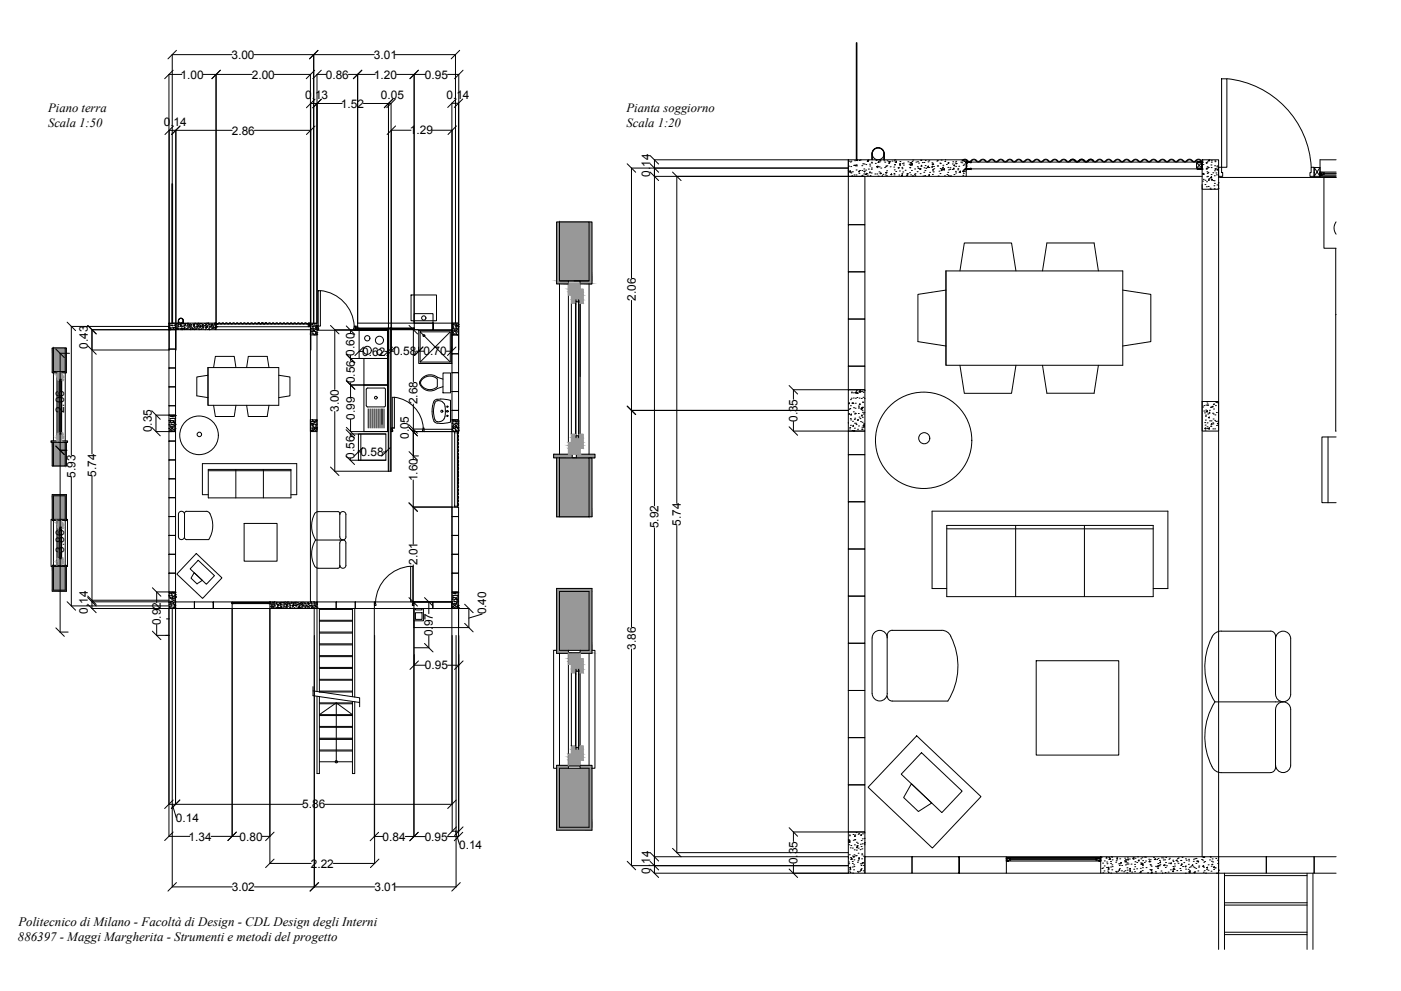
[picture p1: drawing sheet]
<svg xmlns="http://www.w3.org/2000/svg" width="594mm" height="420mm" viewBox="0 0 594 420" stroke-linecap="round" stroke-linejoin="round" font-family="sans-serif">
<defs><g id="words">
<g font-size="5.5">
<text x="7.8" y="392.5">Politecnico di Milano - Facoltà di Design - CDL Design degli Interni</text>
<text x="7.6" y="398.8">886397 - Maggi Margherita - Strumenti e metodi del progetto</text>
</g>
<g font-size="5.4">
<text x="20.4" y="47.5">Piano terra</text>
<text x="265.7" y="47.5">Pianta soggiorno</text>
<text x="20.4" y="53.7">Scala 1:50</text>
<text x="265.7" y="53.7">Scala 1:20</text>
</g>
<g font-size="5">
<text x="98.1" y="24.9">3.00</text>
<text x="158.6" y="24.9">3.01</text>
<text x="76.6" y="33.3">1.00</text>
<text x="106.8" y="33.3">2.00</text>
<text x="138.1" y="33.3">0.86</text>
<text x="158.6" y="33.3">1.20</text>
<text x="180.2" y="33.3">0.95</text>
<text x="189.3" y="42">0.14</text>
<text x="129.4" y="42.1">0.13</text>
<text x="144.5" y="45.6">1.52</text>
<text x="161.6" y="42">0.05</text>
<text x="69.4" y="53.4">0.14</text>
<text x="98.3" y="57">2.86</text>
<text x="173.8" y="57">1.29</text>
<text x="275.7" y="74.9" transform="rotate(-90 275.7 74.9)">0.14</text>
<text x="269.6" y="127.5" transform="rotate(-90 269.6 127.5)">2.06</text>
<text x="37.2" y="147.8" transform="rotate(-90 37.2 147.8)">0.43</text>
<text x="150.4" y="150.9" transform="rotate(-90 150.4 150.9)">0.60</text>
<text x="153.6" y="150.8">0.62</text>
<text x="166.8" y="150.7">0.58</text>
<text x="179.6" y="150.7">0.70</text>
<text x="150.4" y="162.5" transform="rotate(-90 150.4 162.5)">0.56</text>
<text x="177" y="171.4" transform="rotate(-90 177 171.4)">2.68</text>
<text x="27.2" y="175.2" transform="rotate(-90 27.2 175.2)">2.06</text>
<text x="143.7" y="174.7" transform="rotate(-90 143.7 174.7)">3.00</text>
<text x="150.4" y="178" transform="rotate(-90 150.4 178)">0.99</text>
<text x="338.2" y="178.9" transform="rotate(-90 338.2 178.9)">0.35</text>
<text x="64.3" y="183.2" transform="rotate(-90 64.3 183.2)">0.35</text>
<text x="173.4" y="186.2" transform="rotate(-90 173.4 186.2)">0.05</text>
<text x="150.3" y="194.5" transform="rotate(-90 150.3 194.5)">0.56</text>
<text x="152.9" y="193.4">0.58</text>
<text x="32" y="202.5" transform="rotate(-90 32 202.5)">5.93</text>
<text x="40.8" y="202" transform="rotate(-90 40.8 202)">5.74</text>
<text x="177" y="204" transform="rotate(-90 177 204)">1.60</text>
<text x="279.3" y="224" transform="rotate(-90 279.3 224)">5.92</text>
<text x="288.8" y="223" transform="rotate(-90 288.8 223)">5.74</text>
<text x="27.2" y="234.3" transform="rotate(-90 27.2 234.3)">3.86</text>
<text x="177" y="239.6" transform="rotate(-90 177 239.6)">2.01</text>
<text x="37.2" y="260.3" transform="rotate(-90 37.2 260.3)">0.14</text>
<text x="206.2" y="260.5" transform="rotate(-90 206.2 260.5)">0.40</text>
<text x="68.2" y="265.1" transform="rotate(-90 68.2 265.1)">0.92</text>
<text x="183.6" y="269.8" transform="rotate(-90 183.6 269.8)">0.97</text>
<text x="269.6" y="275.4" transform="rotate(-90 269.6 275.4)">3.86</text>
<text x="180.2" y="283.8">0.95</text>
<text x="128.2" y="342.7">5.86</text>
<text x="74.6" y="348.3">0.14</text>
<text x="80" y="356.4">1.34</text>
<text x="101.6" y="356.4">0.80</text>
<text x="162.2" y="356.4">0.84</text>
<text x="180.1" y="356.5">0.95</text>
<text x="194.7" y="359.8">0.14</text>
<text x="131.8" y="367.8">2.22</text>
<text x="275.7" y="370.4" transform="rotate(-90 275.7 370.4)">0.14</text>
<text x="338.2" y="366.4" transform="rotate(-90 338.2 366.4)">0.35</text>
<text x="98.3" y="377.8">3.02</text>
<text x="158.8" y="377.8">3.01</text>
</g>
</g></defs>
<!-- layer: A-FLOR-FTPT -->
<path d="M363.2 18.2v49.5M73 78v59" fill="none" stroke="#000" stroke-width=".72"/>
<!-- layer: A-FURN -->
<g fill="none" stroke="#000" stroke-width=".42">
<path d="M369.7 65.2v2.5M369.7 65.2a2.65 2.65 0 0 1 2.7-2.6 2.65 2.65 0 0 1 2.6 2.6M369.8 65.2v2.5M369.8 65.2a2.52 2.52 0 0 1 2.6-2.5 2.52 2.52 0 0 1 2.5 2.5M374.8 65.2v2.5M375 65.2v2.5M409.7 74.8h100M509.7 78.2v285M516.7 78.2v285M517.2 75.2h49.4h-5.2v30.1h5.2M559.7 74.8h6.9M559.7 67.7h6.9"/>
<path d="M566.6 94.1a4.3 4.3 0 0 0 0 5.2M401.1 114.9h75v40h-75zM401.1 114.9v40M407 114.9l1.9-11.9h20l1.9 11.9M442.1 114.9l1.8-11.9h20l1.9 11.9M566.4 105.3v28M77.7 136v1M77.7 136a.99 .99 0 0 0-1-1 .99 .99 0 0 0-1 1v1M77.8 136a1.08 1.08 0 0 0-1.1-1.1 1.08 1.08 0 0 0-1.1 1.1v1M91.6 139.8h40M151.7 139.8h13.2M151.7 137h24"/>
<path d="M165.7 139.8h10M174.3 125.1h10.8v10.9h-10.8zM175.6 133h8v4h-8zM401.1 123l-11.9 1.8v20l11.9 1.9M476.1 123l11.9 1.8v20l-11.9 1.9M566.6 133.4v49.4M88.2 155.8h30v16h-30zM88.2 159.1l-4.7 .7v8l4.7 .8M88.2 155.8v16M90.6 155.8l.7-4.7h8l.7 4.7M104.6 155.8l.7-4.7h8l.8 4.7M118.2 159.1l4.8 .7v8l-4.8 .8"/>
<path d="M131.6 141.2v114M134.4 141.2v114M134.6 140h26M152.3 140h12v12h-12zM154.3 152v31h10v-31M177.6 140.1h13.9v14h-13.9zM178.2 140.7h12.7v12.8h-12.7zM178.2 140.7l12.7 12.8M185.4 159.9l2.4 .9M185.5 159.9a4.6 4.6 0 0 0-7.5 2.8 4.8 4.8 0 0 0 7.5 2M187.8 158.1h3.3v8.5h-3.3zM190.9 140.7l-12.7 12.8"/>
<path d="M407 154.9l1.9 11.9h20l1.9-11.9M442.1 154.9l1.8 11.8h20l1.9-11.8M90.6 171.8l.7 4.8h8l.7-4.8M104.6 171.8l.7 4.8h8l.8-4.8M154.3 163.3h10M155.3 165.1v6.9l.6 .5M155.9 172.5h7M155.9 164.5h7M155.9 164.5l-.6 .6M156.1 173.4v8.1M156.9 173.4v8.1M157.8 173.4v8.1"/>
<path d="M158.6 173.4v8.1M159.5 173.4v8.1M160.3 173.4v8.1M161.1 173.4v8.1M162 173.4v8.1M162.8 173.4v8.1M162.9 164.5l.6 .6M163.4 165.1l.1 6.9-.6 .5M166.3 168.5h.9v13h-.9zM178.5 163a3.5 3.5 0 0 1 4.4-3.5l1.6 .5 1 .7-.1 3.2a4.5 4.5 0 0 1-7-.9M184.4 170.8l-.6 3.5 .6 3.6M186.8 169.2l4.2 .6-.1 9.2"/>
<path d="M186.8 169.2h-.3a2.45 2.45 0 0 0-3 2.7 9.7 9.7 0 0 0 1 7.2l2.3 .4M187.6 170.4a6.7 6.7 0 0 1 1 6.4l-.1 .5a2.34 2.34 0 0 1-4.1 .6M187.6 170.4a2.13 2.13 0 0 0-3.2 .4M187.8 163.9l-2.4 .8M190.9 179l-4.1 .5M88.3 199h35.1v12.1h-35.1zM88.3 199.6h35.1M100 199v12.1M111.7 199v12.1M152 184h11.6v11.1h-11.6zM153 184v11.2M191.7 183v72"/>
<path d="M563.1 185.3v27.9M566.6 185.3h-6.1v27.8h6.1M78.2 218.1a1.29 1.29 0 0 0-1.3-1.3 1.29 1.29 0 0 0-1.2 1.3v9.4a1.29 1.29 0 0 0 1.2 1.3 1.29 1.29 0 0 0 1.3-1.3v-9.9l.3-.6 .6-.2 9.1 .1a10.2 10.2 0 0 1 .3 11.8l-9.4 .1-.6-.3-.3-.6M88.3 209.7h-2.5v-13.1h40v13.1h-2.4M134.9 216.9h8.3l.7 .2 .2 10.5a1.29 1.29 0 0 0 1.3 1.3 1.29 1.29 0 0 0 1.3-1.3M134.9 216.9l-.8 .2a10.2 10.2 0 0 0-.3 11.8 10.2 10.2 0 0 0 .3 11.8l.8 .2M144.1 218.2a1.29 1.29 0 0 1 1.3-1.3 1.29 1.29 0 0 1 1.3 1.3M146.7 218.2v9.4M83.2 234.7l10.9 10.3-8.2 8.7-10.9-10.3zM84 237.5l6.9 6.6-3.4 3.6-6.9-6.5zM103.5 221.9h14v16h-14zM133.8 229h11.6"/>
<path d="M144.1 239.6a1.29 1.29 0 0 0 1.3 1.3 1.29 1.29 0 0 0 1.3-1.3M146.7 230.2v9.5M146.7 230.2a1.29 1.29 0 0 0-1.3-1.3 1.29 1.29 0 0 0-1.3 1.3l-.2 10.5-.7 .2h-8.3M401.5 222.8h87.5v30.2h-87.5zM401.5 224.2h87.5M430.7 222.8v30.2M459.8 222.8v30.2M82.4 242.8l3.4 3.3-2.3 1.4-2.5-2.4zM98.4 255.2h16M98.4 258h16M134.4 258v35.2M135.4 258v35.4h14.1"/>
<path d="M135.4 258.4h14.1M149.5 258v37.4M150.4 258v37.5M158.8 255.2h32.9M158.9 258h16.3M175.5 258v8.1h19v-8.1M176.2 259.8h2.8v2.8h-2.8zM176.2 258v.6h2.8v-.6M179.5 258v5.2h-4M401.5 249.5h-6.3v-32.8h100v32.8h-6.2M135.4 263h14.1M135.4 263.4h14.1"/>
<path d="M135.4 268h14.1M135.4 268.4h14.1M135.4 273h14.1M135.4 273.4h14.1M135.4 278h14.1M135.4 278.4h14.1M369.8 270.5v23.5M369.8 270.5a3.2 3.2 0 0 1 3.2-3.2 3.2 3.2 0 0 1 3.2 3.2M403.2 269.8a27.7 27.7 0 0 1-1.3 27.4h-23.6l-1.4-.6-.7-1.5M403.2 269.8l-1.3-1.7-1.9-.8-21.6-.1-1.5 .6-.7 1.6v24.6M540.9 270.8a3.2 3.2 0 0 1 3.2-3.2 3.2 3.2 0 0 1 3.2 3.2M547.3 270.8v23.5a3.2 3.2 0 0 1-3.2 3.2 3.2 3.2 0 0 1-3.2-3.1v-24.7l-.7-1.5-1.5-.6h-20.8a4.9 4.9 0 0 0-4.7 4.1 27.7 27.7 0 0 0 2 25.9 27.4 27.4 0 0 0-.5 28.6l1.7 1.2 1.4 .2 20.9-.1 1.5-.6 .7-1.5v-24.6a3.2 3.2 0 0 1 3.2-3.2 3.2 3.2 0 0 1 3.2 3.2v23.6a3.2 3.2 0 0 1-3.2 3.1 3.2 3.2 0 0 1-3.2-3.1"/>
<path d="M135.4 293h14.1M135.4 283h14.1M135.4 283.4h14.1M135.4 288h14.1M135.4 288.4h14.1M142.6 298v25M369.8 294a3.2 3.2 0 0 0 3.2 3.2 3.2 3.2 0 0 0 3.2-3.2M439.4 280.1h35v40h-35zM515.1 297.6h29M135.4 303l7.2-5 6.9 5M388.7 312l27.3 25.7-20.6 21.9-27.3-25.8zM390.8 319.1l17.2 16.3-8.6 9.1-17.2-16.3z"/>
<path d="M386.5 332.3l8.6 8.2-5.7 3.6-6.2-6zM426.7 370.2h40M426.7 363.2h40M516.7 370.2v32.3M519.2 370.2v32.3M519.2 371.2h35M554.2 370.2v32.3M556.7 370.2v32.3M519.2 382.7h35M519.2 383.7h35M519.2 395.2h35M519.2 396.3h35"/>
<circle cx="372.4" cy="65.2" r="2.52"/>
<circle cx="76.7" cy="136" r=".99"/>
<circle cx="179.7" cy="134.8" r=".91"/>
<circle cx="155.7" cy="148.5" r="1.71"/>
<circle cx="155.7" cy="143.4" r="1.12"/>
<circle cx="160.9" cy="144.3" r="1.71"/>
<circle cx="160.9" cy="149.4" r="1.12"/>
<circle cx="179.7" cy="142.3" r=".4"/>
<circle cx="159.4" cy="168.6" r=".57"/>
<circle cx="187.4" cy="174.4" r=".44"/>
<circle cx="189.7" cy="174.4" r=".36"/>
<circle cx="189.7" cy="176.3" r=".28"/>
<circle cx="189.7" cy="172.4" r=".28"/>
<circle cx="142.6" cy="323" r=".49"/>
</g>
<!-- layer: A-WALL-FULL -->
<g fill="none" stroke="#000" stroke-width=".42">
<path d="M359.7 67.7h50v7.1h-50zM359.7 74.8h7v20.5h-7zM359.7 67.7v7.1M408.2 68.2a1.25 1.25 0 0 1 1.9 0M409.7 71.6h98.4M409.7 68.7h98.4M410.1 68.2a1.25 1.25 0 0 0 1.9 0M411.8 68a1.76 1.76 0 0 1 2.8 .4l1-.3M411.8 68.1a1.28 1.28 0 0 1-2-.5h-1.3l-.5 .4 .1 .3M412 68.2a1.25 1.25 0 0 1 1.9 0M413.9 68.2a1.25 1.25 0 0 0 1.9 0M415.6 68a1.76 1.76 0 0 1 2.8 .4l1-.3"/>
<path d="M415.8 68.2a1.25 1.25 0 0 1 1.9 0M417.7 68.2a1.25 1.25 0 0 0 1.9 0M419.4 68a1.76 1.76 0 0 1 2.8 .4l1-.3M419.6 68.2a1.25 1.25 0 0 1 1.9 0M421.5 68.2a1.25 1.25 0 0 0 1.9 0M423.2 68a1.76 1.76 0 0 1 2.8 .4h.6a1.91 1.91 0 0 1 3.2 0h.6a1.91 1.91 0 0 1 3.2 0h.6a1.91 1.91 0 0 1 3.2 0h.6a1.91 1.91 0 0 1 3.2 0h.6a1.91 1.91 0 0 1 3.3 0h.5a1.91 1.91 0 0 1 3.3 0h.5a1.91 1.91 0 0 1 3.3 0l1-.3M423.4 68.2a1.25 1.25 0 0 1 1.9 0M425.3 68.2a1.25 1.25 0 0 0 2 0M427.2 68.2a1.25 1.25 0 0 1 2 0M429.1 68.2a1.25 1.25 0 0 0 2 0M431 68.2a1.25 1.25 0 0 1 2 0M432.9 68.2a1.25 1.25 0 0 0 2 0"/>
<path d="M434.8 68.2a1.25 1.25 0 0 1 2 0M436.8 68.2a1.25 1.25 0 0 0 1.9 0M438.7 68.2a1.25 1.25 0 0 1 1.9 0M440.6 68.2a1.25 1.25 0 0 0 1.9 0M442.5 68.2a1.25 1.25 0 0 1 1.9 0M444.4 68.2a1.25 1.25 0 0 0 1.9 0M446.3 68.2a1.25 1.25 0 0 1 1.9 0M448.2 68.2a1.25 1.25 0 0 0 1.9 0M450.1 68.2a1.25 1.25 0 0 1 1.9 0M452 68.2a1.25 1.25 0 0 0 1.9 0M453.7 68.1l.2 .2M453.7 68a1.76 1.76 0 0 1 2.8 .4h.6a1.76 1.76 0 0 1 2.7-.4"/>
<path d="M453.9 68.2a1.25 1.25 0 0 1 1.9 0M455.8 68.2a1.25 1.25 0 0 0 1.9 0M457.7 68.2a1.25 1.25 0 0 1 1.9 0M459.6 68.2a1.25 1.25 0 0 0 1.9 0M461.5 68.2a1.25 1.25 0 0 1 1.9 0M463.4 68.2a1.25 1.25 0 0 0 2 0M463.6 68a1.76 1.76 0 0 0-2.7 .4l-1.1-.3M465.3 68.2a1.25 1.25 0 0 1 2 0M467.2 68.2a1.25 1.25 0 0 0 2 0M467.4 68.1a1.28 1.28 0 0 0 2.1-.5 1.96 1.96 0 0 1 2.2 .8h.6a1.91 1.91 0 0 1 3.2 0l1.1-.3M467.5 68a1.76 1.76 0 0 0-2.8 .4l-1.1-.3-.2 .2M469.1 68.2a1.25 1.25 0 0 1 2 0"/>
<path d="M471 68.2a1.25 1.25 0 0 0 2 0M472.9 68.2a1.25 1.25 0 0 1 2 0M474.9 68.2a1.25 1.25 0 0 0 1.9 0M476.6 68a1.76 1.76 0 0 1 2.7 .4l1.1-.3M476.8 68.2a1.25 1.25 0 0 1 1.9 0M478.7 68.2a1.25 1.25 0 0 0 1.9 0M480.4 68a1.76 1.76 0 0 1 2.8 .4l1-.3M480.6 68.2a1.25 1.25 0 0 1 1.9 0M482.5 68.2a1.25 1.25 0 0 0 1.9 0M484.2 68a1.76 1.76 0 0 1 2.8 .4l1-.3M484.4 68.2a1.25 1.25 0 0 1 1.9 0M486.3 68.2a1.25 1.25 0 0 0 1.9 0"/>
<path d="M488 68a1.76 1.76 0 0 1 2.8 .4h.5a1.91 1.91 0 0 1 3.3 0h.6a1.91 1.91 0 0 1 3.2 0h.6a1.91 1.91 0 0 1 3.2 0h.6a1.91 1.91 0 0 1 3.2 0h.6a1.76 1.76 0 0 1 2.8-.4l-.3 .3M488.2 68.2a1.25 1.25 0 0 1 1.9 0M490.1 68.2a1.25 1.25 0 0 0 1.9 0M492 68.2a1.25 1.25 0 0 1 1.9 0M493.9 68.2a1.25 1.25 0 0 0 1.9 0M495.8 68.2a1.25 1.25 0 0 1 1.9 0M497.7 68.2a1.25 1.25 0 0 0 1.9 0M499.6 68.2a1.25 1.25 0 0 1 1.9 0M501.5 68.2a1.25 1.25 0 0 0 2 0M503.4 68.2a1.25 1.25 0 0 1 2 0M505.3 68.2a1.25 1.25 0 0 0 2 0M507.2 68.2a1.25 1.25 0 0 1 2 0"/>
<path d="M507.4 69h2.2v2.3h-2.2zM507.4 69l2.2 2.2M509.6 69l-2.2 2.3M509.7 67.7h7v12.5h-7zM516.7 70.9h1.3v2.3h.5v1.6h-1.8zM556 70.9h1.2v3.9h-1.7v-1.6h.5zM557.2 71v3.8h2.5v-3.8h-2.5l2.5 3.8M559.7 71l-2.5 3.8M359.7 95.3h7v19.9h-7zM359.7 115.2h7v20.1h-7zM71.6 137h20v2.8h-20zM71.6 139.8h2.8v8.2h-2.8z"/>
<path d="M71.6 137v2.8M90.9 137.1l.5-.1a1.03 1.03 0 0 0 1.6 0l.3 .2M91 137.1l.4-.2 1.1 .2M91.6 138.5h39.4M91.6 137.4h39.4M92.4 137.5l-.8-.1v1.1l.8-.1M92.5 137.1l.6-.2a.79 .79 0 0 0 1.4 0h.2a.79 .79 0 0 0 1.3 0h.2a.79 .79 0 0 0 1.3 0h.2a.79 .79 0 0 0 1.4 0h.1a.79 .79 0 0 0 1.4 0h.2a.79 .79 0 0 0 1.3 0l.5 .2M93.3 137.2l.4 .1a1.03 1.03 0 0 1 1.5 0 1.03 1.03 0 0 1 1.6 0 1.03 1.03 0 0 1 1.5 0 1.03 1.03 0 0 1 1.5 0 1.03 1.03 0 0 1 1.5 0l.4-.1M101.7 137.2l.4-.2a1.03 1.03 0 0 0 1.5 0 1.03 1.03 0 0 0 1.5 0l.4 .2M102.6 137.1l.4 .1a.81 .81 0 0 1 1.4 .1l.3-.2M104.7 137.1l.6-.2a.79 .79 0 0 0 1.4 0h.2a.79 .79 0 0 0 1.3 0h.2a.79 .79 0 0 0 1.3 0h.2a.79 .79 0 0 0 1.3 0l1.1 .2M105.5 137.2l.4 .1a1.03 1.03 0 0 1 1.5 0 1.03 1.03 0 0 1 1.6 0l.3-.1"/>
<path d="M109.2 137.1l.1 .1M109.3 137.2l.4-.2a1.03 1.03 0 0 0 1.5 0 1.03 1.03 0 0 0 1.6 0l.3 .2M112.3 137.1l.6-.2a.79 .79 0 0 0 1.4 0l.5 .2M113.2 137.2h.7M113.2 137.1l-.1 .1M113.9 137.2l.4-.2a1.03 1.03 0 0 0 1.5 0 1.03 1.03 0 0 0 1.5 0l.4 .2M114.7 137.1l.5 .1a.81 .81 0 0 1 1.4 .1l.3-.2M116.9 137.1l.6-.2a.79 .79 0 0 0 1.4 0h.1a.79 .79 0 0 0 1.4 0h.2a.79 .79 0 0 0 1.3 0h.2a.79 .79 0 0 0 1.3 0l1.1 .2M117.7 137.2l.4 .1a1.03 1.03 0 0 1 1.5 0 1.03 1.03 0 0 1 1.6 0 1.03 1.03 0 0 1 1.5 0 1.03 1.03 0 0 1 1.5 0 1.03 1.03 0 0 1 1.5 0 1.03 1.03 0 0 1 1.5 0 1.03 1.03 0 0 1 1.6 0l.7-.3 .4 .2M124.5 137.1l.6-.2a.79 .79 0 0 0 1.4 0l.5 .2M126.9 137.1l.5 .1a.81 .81 0 0 1 1.4 .1l.3-.2M129.1 137.1l.6-.2a.79 .79 0 0 0 1.4 0l.4 .2"/>
<path d="M129.9 137.2h1.5M130.7 137.5h.9v.9h-.9zM130.7 137.5l.9 .9M130.9 137.5l.7-.1v1.1l-.7-.1M131.5 137.1l-.1 .1M131.6 137.5l-.9 .9M131.6 137h2.8v5h-2.8zM134.4 138.3h.5l.2 1.5h-.7zM150.1 138.3h.5v1.5h-.6zM150.6 138.3v1.5h1.1v-1.5h-1.1l1.1 1.5M151.7 138.3l-1.1 1.5M164.6 139.8v60h1.2v-60"/>
<path d="M175.7 137h8v2.8h8v-2.8h-8v2.8h-8zM191.7 137h2.8v5h-2.8zM192.2 137h1.9M359.7 135.3h7v20h-7zM71.6 148h2.8v8h-2.8zM71.6 156h2.8v8h-2.8zM191.4 154.1h.3M191.7 142h2.8v8h-2.8zM191.7 150h2.8v8h-2.8zM191.7 158h2.8v8h-2.8zM359.7 155.3h7v9.9h-7zM71.6 176h2.8v7h-2.8z"/>
<path d="M71.6 172h2.8v4h-2.8zM71.6 164h2.8v8h-2.8zM131.6 178h2.8v5h-2.8zM191.7 178h2.8v5h-2.8zM191.7 174h2.8v4h-2.8zM191.7 166h2.8v8h-2.8zM359.7 165.2h7v17.6h-7zM509.7 170.2h7v12.6h-7zM71.6 183h2.8v4h-2.8zM71.6 195h2.8v8h-2.8zM71.6 187h2.8v8h-2.8zM164.9 199.8v-60.7h.8v60.7"/>
<path d="M165.8 181.5h.5l.3 1.5h-.8zM179.3 181.5h.5v1.5h-.6zM179.8 182h11.9M179.8 183h11.9M191.7 183h2.8h-2.8M192.8 183.8v31.2M192.9 183.8l-.1-.8h1.1l-.1 .8M193.9 183.7v31.3M194.1 195.2v.8M194.1 198.3v.7M194.1 196.8v.7M194.1 199.8v.8"/>
<path d="M194.1 183.8v-.7a.6 .6 0 0 1 .4 .5 .6 .6 0 0 1-.4 .6v.2a.81 .81 0 0 1 0 1.3l.1 .3M194.1 184.6v.7M194.1 187.6v.8M194.1 186.1v.7M194.1 189.1v.8M194.1 190.7v.7M194.1 192.2v.7M194.2 196v.8M194.2 194.5v.7M194.2 199v.8M194.2 197.5v.8M194.2 185.3v.8"/>
<path d="M194.2 183.8v.8M194.2 188.4v.7M194.2 186.9v.7M194.2 189.9v.8M194.2 192.2v-.8l-.1 .6a.81 .81 0 0 1 0 1.3l.1 .3M194.2 193v.7M194.2 193.7l-.1 .8M194.2 194.5l-.1 .5a.81 .81 0 0 1 0 1.4v.1a.81 .81 0 0 1 0 1.4l.1 .3M194.2 199.1l-.1 .5a.81 .81 0 0 1 0 1.3l.1 .4v-.7M194.2 186.9l-.1 .5a.81 .81 0 0 1 0 1.4v.1a.81 .81 0 0 1 0 1.4l.1 .3M194.2 193.6l.3 .5-.3 .5M194.2 198.2l.3 .5-.3 .4"/>
<path d="M194.2 190.6l.3 .4-.3 .5M194.2 186l.3 .5-.3 .4M359.7 182.8h7v10h-7zM359.7 192.8h7v19.9h-7zM71.6 219h2.8v8h-2.8zM71.6 211h2.8v8h-2.8zM71.6 203h2.8v8h-2.8zM191.7 215h2.8v4h-2.8zM191.7 219h2.8v8h-2.8zM192.9 214.2l-.1 .8h1.1l-.1-.8M194.1 212v.8M194.1 210.5v.7"/>
<path d="M194.1 209v.7M194.1 204.4l.1 .8M194.1 205.9v.8M194.1 207.4v.8M194.1 201.3v.8M194.1 202.9v.7M194.1 213.5v.8M194.2 211.2v.8M194.2 209.7v.8M194.2 205.1v.8v-.7M194.2 206.7v.7M194.2 208.2v.7"/>
<path d="M194.2 202.1v.7M194.2 204.4v-.8l.3 1.2-.3 .4M194.2 214.3v.7M194.2 211.3l-.1 .5a.81 .81 0 0 1 0 1.3l.1 .4v-.7M194.2 206.7l-.1 .5a.81 .81 0 0 1 0 1.4v.1a.81 .81 0 0 1 0 1.4l.1 .3M194.2 213.4l.3 .5-.3 1.1M194.2 210.4l.3 .5-.3 .4M194.2 205.8l.3 .5-.3 .5M194.2 202.8l.3 .4-.3 .5M194.2 201.2l.3 .5-.3 1.1M359.7 212.7h7v20.1h-7zM71.6 235h2.8v8h-2.8z"/>
<path d="M71.6 227h2.8v8h-2.8zM191.7 235h2.8v8h-2.8zM191.7 227h2.8v8h-2.8zM359.7 232.8h7v19.9h-7zM71.6 251h2.8v7h-2.8zM71.6 243h2.8v8h-2.8zM74.4 255.2h8v2.8h-8zM82.4 255.2v2.8h8v-2.8h8v2.8h-8v-2.8zM114.4 255.2h20v2.8h-20zM134.4 255.2h8.2v2.8h-8.2zM142.6 255.2h8v2.8h-8zM150.6 255.2h8.2v2.8h-8.2z"/>
<path d="M158.8 255.2h.4l.2 1.5h-.6zM175.1 255.2h.4v1.5h-.6zM175.5 255.2h8v2.8h-8zM183.5 255.2h8v2.8h-8zM191.7 251h2.8v7h-2.8zM191.7 243h2.8v8h-2.8zM359.7 252.7h7v20h-7zM359.7 272.7h7v20h-7zM132.7 292.9l19.8 2.9v3.8M132.7 291.1v3.9l19.8 2.8M359.7 292.7h7v20h-7zM359.7 312.7h7v20.1h-7z"/>
<path d="M359.7 332.8h7v19.9h-7zM359.7 352.7h7v17.5h-7zM366.7 363.2h20v7h-20zM386.7 363.2v7h20v-7h20v7h-20v-7zM466.7 363.2h50v7h-50zM516.7 363.2h20.3v7h-20.3zM537 363.2h20.2v7h-20.2zM566.6 363.2h-9.4v7h9.4"/>
</g>
<!-- layer: A-FLOR-PATT -->
<g fill="#000" stroke="#000" stroke-width=".42">
<path d="M559.7 73l.2 1.1zM559.7 73l.2 1.1z"/>
<path d="M559.7 74.1l.8 .2zM559.7 74.1l.8 .2z"/>
<path d="M151.7 139.1v.4zM151.7 139.1v.4z"/>
<path d="M151.7 139.5l.3 .1zM151.7 139.5l.3 .1z"/>
<path d="M164.8 139.1l.1 .4zM164.8 139.1l.1 .4z"/>
<path d="M164.5 139.5l.4 .1zM164.5 139.5l.4 .1z"/>
<path d="M165.7 139.1v.4zM165.7 139.1v.4z"/>
<path d="M165.7 139.5l.3 .1zM165.7 139.5l.3 .1z"/>
<path d="M175.6 139.1l.1 .4zM175.6 139.1l.1 .4z"/>
<path d="M175.3 139.5l.4 .1zM175.3 139.5l.4 .1z"/>
<path d="M98.4 255.5l.1 .4zM98.4 255.5l.1 .4z"/>
<path d="M98.4 255.4l.4 .1zM98.4 255.4l.4 .1z"/>
<path d="M98.4 255.9h.4zM98.4 255.9h.4z"/>
<path d="M114.1 255.4l.3 .1zM114.1 255.4l.3 .1z"/>
<path d="M114.4 255.5v.4zM114.4 255.5v.4z"/>
<path d="M114.1 255.9h.3zM114.1 255.9h.3z"/>
<path d="M426.7 363.9l.2 1zM426.7 363.9l.2 1z"/>
<path d="M426.7 363.7l.9 .2zM426.7 363.7l.9 .2z"/>
<path d="M426.7 364.9l.9 .2zM426.7 364.9l.9 .2z"/>
<path d="M465.9 363.7l.8 .2zM465.9 363.7l.8 .2z"/>
<path d="M466.6 363.9l.1 1zM466.6 363.9l.1 1z"/>
<path d="M465.9 364.9l.8 .2zM465.9 364.9l.8 .2z"/>
</g>
<!-- layer: A-GLAZ-FULL -->
<g fill="none" stroke="#000" stroke-width=".42">
<path d="M559.7 67.7v7.1M559.7 73h6.9M559.7 74.3h6.9M559.9 73v1.1l.6 .2-.6-.2zM561.5 73.5l-1.2-.2v.6l1.2-.2M566.6 73.5h-5.6v.2h5.6M151.7 137v2.8M151.7 139.1h13.1v.4l-.3 .1M151.7 139.6h13.2M151.7 139.1v.4l.3 .1-.3-.1zM151.9 139.2h.5v.3h-.5zM152.2 139.3l12.1 .1z"/>
<path d="M164.1 139.3l.5-.1v.3l-.5-.1M165.7 139.1h10l-.1 .4-.3 .1M165.7 139.6h10M165.7 139.1v.4v-.4M165.9 139.5v-.3h.5v.3h-.7h.3M166.2 139.3l8.9 .1zM174.9 139.3l.5-.1v.3l-.5-.1M98.5 255.5v.4h.3M98.8 255.4h15.6h-16l.4 .1M98.9 255.6h14.9M99.2 255.5v.3h-.6v-.3h15.6v.3l-.6-.1M113.6 255.5v.1"/>
<path d="M114.4 255.4v.5h-16M426.9 363.9v1l.7 .2M427.6 363.7h39.1h-40l.9 .2M428 364.3h37.2v.2h-37.2zM428.5 364.3l-1.4-.3v.7l1.4-.2M464.7 364.3l1.4-.3v.7l-1.4-.2M466.7 363.7v1.4h-40"/>
</g>
<!-- layer: A-WALL-FULL -->
<circle cx="192.4" cy="183" r=".17" fill="#000"/>
<!-- layer: A-FLOR-PATT -->
<g fill="none" stroke="#000" stroke-width=".42">
<path d="M359.7 72.5h.1M359.7 72.2v.2M359.8 70.5h.1M359.9 68.3h.1M360.6 68.7h.1M360.6 72.4l.1 .6-.6-.1zM360.7 70.6h.1M360.8 68.3h.1M360.8 73.3h.1M360.8 73h.1M361 74.7l.5-.1-.1 .2M361 74.7v.1"/>
<path d="M361.5 72.8h.1M362 70.1h.1M362.1 70.1h.1M362.1 74.2h.1M362.4 68.1h.1M362.6 70.1l.3 .2 .1-.3-.4 .2M363 74.2h.1M363 72.1h.1M363.1 69.9h.1M363.1 70.3h.1M363.2 67.8h.1M363.4 67.7l-.2 .3 .4 .1-.1-.4"/>
<path d="M364.2 73.5h.1M364.3 68h.1M364.4 72.4l.1 .5-.4-.1zM364.5 72.3h.1M364.8 67.8h.1M365.4 74.6h.1M365.4 70.2h.1M365.5 72.3h.1M365.6 74.4h.1M365.8 69.4h.1M366.2 73.8h.1M366.3 71.6h.1"/>
<path d="M366.4 69.5h.1M366.4 72.7l.4-.2-.1 .4zM367.1 72.1h.1M367.1 69.8h.1M367.4 73.5l.1 .6-.6-.1zM367.6 73.6h.1M367.8 68.5l.3-.4v.4M367.8 68.4l.3 .1M367.8 74.3h.1M367.9 68.1l.3 .2 .2-.4-.5 .2M368.1 67.9h.1M368.2 71.7h.1"/>
<path d="M368.7 69.6h.1M368.8 70.4h.1M368.9 74.5h.1M368.9 72.9l.1 .4-.3-.1zM369.4 73.3h.1M369.5 71.8h.1M369.5 71.2h.1M369.5 68.8h.1M369.6 69.1h.1M371 73.8h.1M371.2 69.3h.1M371.4 68h.1"/>
<path d="M371.8 73.8h.1M371.9 71h.1M372.1 70.5l-.1 .3-.3-.2M372.2 70.5l-.5 .2M372.2 70.5h.1M372.3 74.6h.1M372.7 68.8l-.1-.3-.3 .3 .4 .1M372.7 72.9h.1M372.8 70.8h.1M372.9 68.6h.1M372.9 67.7l-.1 .1M373.2 68.2h.1"/>
<path d="M373.4 73.5h.1M373.4 67.7l-.6 .1M373.5 71.3h.1M373.5 73.3l.1 .4-.4-.1zM374.2 74.5v.3M374.2 74.5l-.3 .3M374.4 73.9h.1M374.8 68.2h.1M375.1 71h.1M375.2 68.8h.1M375.4 74.2h.1M375.5 73.2l.4-.2-.1 .4z"/>
<path d="M375.6 70.7h.1M375.6 70.4h.1M375.8 73.2h.1M375.9 74.5h.1M376 72.4h.1M376.1 70.3h.1M376.1 68.2h.1M376.7 68.6h.1M377 68.6l.5-.2-.2 .4zM377.2 68.9l-.3 .3 .3 .1M377.2 68.8v.5M377.5 70.7h.1"/>
<path d="M377.8 74.1h.1M378.1 73.7v.4l-.3-.1zM378.2 68.3h.1M379 70.8h.1M379.1 73.5h.1M379.1 74.1h.1M379.2 68.2h.1M379.2 72h.1M379.3 69.9h.1M379.3 69.8h.1M379.4 67.8h.1M379.8 72.7h.1"/>
<path d="M380.1 68.3l.1 .6-.6-.1 .5-.5M381.1 74.2h.1M381.3 71l-.2 .3-.3-.1 .5-.2M381.4 72.5h.1M381.5 70.2h.1M381.6 68.5h.1M381.8 69.7l-.1-.4-.3 .4h.4M382.2 74.7h.1M382.3 74.4h.4l-.1-.3-.3 .3M382.4 73.6h.1M382.4 71h.1M382.5 71.5h.1"/>
<path d="M382.6 69.4h.1M382.8 72.9h.1M383 69.1h.1M383.1 70h.1M383.8 72.2h.1M384.3 74.3h.1M384.5 74.4h.1M384.6 73.7l.5-.2-.1 .4zM385 68.6h.1M385.5 69.7h.1M385.7 73.2h.1M385.8 71.1h.1"/>
<path d="M385.8 69h.1M386 70l.3-.3v.4zM386.1 74.1h.1M386.2 69.1l.4-.2-.1 .4zM386.5 72.3h.1M386.7 68.5h.1M386.9 74.8l.3-.4v.4M386.9 69.4v.5h-.5zM387 67.9h.1M387.7 73.9h.1M387.8 71.6h.1M387.9 74.5h.1"/>
<path d="M388 73.7h.1M388.4 68.7h.1M388.9 72.8h.1M389 70.7h.1M389.1 68.6h.1M389.2 71.3h.1M389.4 71.4h.1M389.5 69.1h.1M390.2 73.6h.1M390.2 71.6h.1M390.4 71.5l-.5 .2 .4 .2M390.4 71.5l-.2 .4"/>
<path d="M390.5 68h.1M390.5 67.9h.1M390.8 70.1l.1 .4M390.8 70.1l-.3 .4h.4M391.1 68.9h.1M391.3 74.6h.1M391.7 73h.1M391.8 68.9h.1M391.8 71.1h.1M392.1 74.4h.1M392.2 72.3h.1M392.3 70.2h.1"/>
<path d="M392.3 68.1h.1M392.6 71.4h.1M393.2 70.9l.5-.5v.6zM393.5 68.6h.1M393.8 74.2l.4-.1-.1 .3zM393.8 68.2h.1M393.9 71h.1M394.2 73.1h.1M395.2 69h.1M395.3 69.6l.4-.2-.1 .4zM395.4 74h.1M395.4 72.4h.1"/>
<path d="M395.4 70.5v.4l-.3-.1zM395.4 71.9h.1M395.5 69.7h.1M395.7 72.9h.1M395.8 70.6h.1M396 71.6h.1M397.2 68.3h.1M397.4 70.4h.1M397.5 68.1h.1M397.6 70.4h.1M397.8 74.6h.1M398.2 72.6h.1"/>
<path d="M398.5 69.1h.1M398.6 73.6h.1M398.7 71.5h.1M398.7 69.4h.1M399.1 67.9h.1M399.1 72.2l.4-.2-.1 .4zM399.1 71.8h.1M399.3 71.7h.1M399.8 70.1h.1M399.9 70.9l.1 .4-.4-.1zM399.9 72l.5-.5 .1 .6zM400.5 74.6h.1"/>
<path d="M400.6 68.5h.1M400.9 67.7l.1 .1M401.3 69.7h.1M401.5 74h.1M401.9 73.1h.1M401.9 71h.1M401.9 69.3h.1M402 68.9h.1M402.1 74.4h.1M402.2 72h.1M402.7 71.8h.1M402.8 71.1h.1"/>
<path d="M402.9 74.8l.4-.2-.1 .2M403.7 71.9h.1M403.8 69.5h.1M404 68.6h.1M404.4 70.1l.4-.2-.1 .4zM404.5 71.3l.1 .3M404.5 74h.1M404.5 71.3l-.3 .3 .4 .1M405 69.1h.1M405.1 72.7h.1M405.2 70.5h.1M405.2 73.3h.1"/>
<path d="M405.3 68.4h.1M405.3 69.4h.1M405.4 69.3h.1M406.1 72h.1M406.2 71.5h.1M406.5 70.5h.1M407.2 72.5l.1 .6-.6-.1zM407.4 68.7h.1M407.8 69h.1M408.2 72.7l.3 .2 .2-.4-.5 .2M408.3 74.4h.1M408.3 72.2h.1"/>
<path d="M408.4 70.1h.1M408.5 68h.1M408.5 73.5h.1M408.7 68.5h.1M408.7 69.6h.1M408.7 72l.4-.3v.4zM409 72.7h.1M409.5 72.1h.1M509.9 73.7l.4-.2-.1 .4zM509.9 68.8h.1M509.9 76.8h.1M510.1 69.8h.1"/>
<path d="M510.2 73.9h.1M510.2 76h.1M510.3 73.8h.1M510.9 78.2h.1M511 76.4h.1M511.4 69.1l.5-.2-.2 .4zM511.5 79.2h.1M511.6 77.1h.1M511.7 74.9h.1M511.8 72.8h.1M511.8 71.3l.1 .4-.4-.1 .3-.3M511.9 70.7h.1"/>
<path d="M511.9 68.6h.1M511.9 73.5h.1M512 71.3h.1M512.1 74.8h.1M512.2 73.2h.1M512.3 79.1h.1M512.4 71h.1M512.6 75.7h.1M512.7 76.4v-.4l-.3 .4 .4 .1M512.8 67.7l-.4 .4 .6 .1-.1-.5M513.1 79.8h.1M513.5 69.9h.1"/>
<path d="M513.6 71h.1M513.6 74h.1M513.6 76.2h.1M513.6 68.8h.1M513.6 68.1h.1M513.7 76.2l.4-.2-.1 .4zM513.8 75.5l-.6-.1 .5-.5 .1 .6M514.3 73.3h.1M514.4 76.6h.1M514.7 78.8h.1M514.8 76.6h.1M514.9 74.5h.1"/>
<path d="M515 72.4h.1M515 77.7h.1M515 70.3h.1M515.1 68.2h.1M515.2 68.6h.1M515.2 71.6l.3 .2 .2-.3-.5 .1M515.6 73.3h.1M515.8 74.1h.1M516 70.8h.1M516.1 70.4h.1M516.1 78.4h.1M516.1 72l.3 .1"/>
<path d="M516.3 71.7l.1 .4M516.4 71.7l-.3 .4M516.5 79.9h.1M516.6 77.5h.1M516.7 75.2h.1M513.3 80.2h.1M514.9 80h.1M71.6 138.9h.1M71.7 137.2h.1M71.7 138.1h.1M71.7 138.7v.2M71.7 138.7l-.1 .1"/>
<path d="M72 137.4h.1M72 138.9l-.2 .2zM72 138.1h.1M72.1 137.2h.1M72.1 139.2h.1M72.1 139.1h.1M72.2 139.8h.1M72.3 139h.1M72.6 137.9h.1M72.6 139.6h.1M72.7 137.1h.1M73 137.9h.1"/>
<path d="M72.9 139.6h.1M73 138.7h.1M73 138h.1M73 137h.1M73.1 137h.1M73.4 139.3h.1M73.5 137.1h.1M73.5 139h.1M73.5 138.8h.1M73.7 137h.1M73.9 139.7h.1M73.9 138.8h.1"/>
<path d="M73.9 138h.1M74 139.6h.1M74.1 137.7h.1M74.2 139.4h.1M74.3 138.5h.1M74.3 137.7h.1M74.5 138.9h.1M74.6 138.7h.1M74.6 137.8h.1M74.7 139.3l-.2 .2zM74.8 139.3h.1M74.9 139.6h.1"/>
<path d="M74.9 137.1h.1M74.9 137h.1M75 137.1h.1M75 138.6h.1M75.2 137.7h.1M75.3 138.1h.1M75.3 139.7h.1M75.3 139h.1M75.5 138.4h.1M75.5 139.2h.1M75.5 138.6h.1M75.5 137.4h.1"/>
<path d="M75.6 137.6h.1M76.1 139.4h.1M76.2 137.6h.1M76.3 137.1h.1M76.5 139.4h.1M76.5 138.3h.1M76.6 138.1h.1M76.7 139.8h.1M76.8 137.3v.1M76.8 138.2h.1M76.8 139h.1M76.9 137h.1"/>
<path d="M76.9 137.3h.1M76.9 137h.2M77 137.2h.1M77 139.3h.1M77 139.3l.2 .1M77.1 139.3h.1M77.1 138.4h.1M77.3 139.8h.1M77.5 139.5h.1M77.7 137.2h.1M77.8 138.3h.1M77.8 137.4h.1"/>
<path d="M77.9 139.6h.1M78.1 139.1h.1M78 138.1h.1M78.1 139.2h.1M78.1 138.9h.1M78.1 139.7h.1M78.2 138h.1M78.2 137.2h.1M78.5 137.3h.1M78.5 137.3l.2 .1M78.6 137.4h.1M78.8 138.2h.1"/>
<path d="M78.8 139.5h.1M79 139.4l-.2 .1M79 139.3l-.2 .2M79.1 137.2h.1M79.3 138.2h.1M79.4 139.5h.1M79.4 137.2h.1M79.4 139.3h.1M79.4 138.7h.1M79.5 137h.1M79.5 137.9h.1M79.7 139h.1"/>
<path d="M79.8 137.2l-.2 .2zM80.2 138.3h.1M80.2 139.6h.1M80.3 138h.1M80.3 138.9h.1M80.4 137.3h.1M80.4 137.6h.1M80.6 139.8h.1M80.7 139.3h.1M80.7 138.3h.1M80.7 138.5h.1M80.8 137.7h.1"/>
<path d="M80.8 139.5h.1M80.9 139.1h.1M81 137.6h.1M81 137.9h.1M81.3 138.8h.1M81.5 139.6h.1M81.8 139.3h.1M81.8 137.3h.1M81.9 137.8h.1M82 139.2h.1M82.1 138.3h.1M82.1 137.5h.1"/>
<path d="M82.2 139.5h.1M82.4 137.5h.1M82.3 137.8l.2-.2v.3zM82.4 138.8h.1M82.4 137.3h.1M82.5 139.8h.1M82.6 137h.1M82.9 138.6h.1M82.9 139.5h.1M82.9 139.7h.1M82.9 139.4h.1M83.1 137.4h.1"/>
<path d="M83.3 139h.1M83.3 138.1h.1M83.4 137.3h.1M83.4 138.4h.1M83.5 138.5h.1M83.5 137.6h.1M83.9 138.5h.1M83.8 139.3h.1M83.8 138.6h.1M83.9 137.1h.1M84.1 138.1h.1M84.2 137.5h.1"/>
<path d="M84.3 139.8h.1M84.4 139.1h.1M84.5 138.4h.1M84.5 137.4h.1M84.6 139.7h.1M84.6 138h.1M84.6 138.8h.1M84.7 137.1h.1M84.8 138.4h.1M85.1 137.3h.1M85.2 138.1l-.2 .2zM85.2 139.6l.2-.1z"/>
<path d="M85.3 137.2h.1M85.3 138.3h.1M85.4 139.1h.1M85.8 137.5h.1M86 137.8h.1M85.9 138.7h.1M85.9 139.5h.1M85.9 138.9h.1M85.9 138.1l.1 .1M85.9 138.1v.1M86 139h.1M86.1 138.1h.1"/>
<path d="M86.1 138.5h.1M86.6 137.2h.1M86.7 138.1h.1M86.8 137.1h.1M86.8 138.1h.1M86.9 139.8h.1M87 138.9h.1M87.2 139.3h.1M87.2 137.6h.1M87.2 138.5h.1M87.4 137h.1M87.4 138.6h.1"/>
<path d="M87.6 138.7h.1M87.5 138.6h.1M87.7 137.9h.1M87.7 138.2h.1M87.7 138.7l.2-.2zM87.9 139.7h.1M88 137.3h.1M88.1 137h.1M88.3 137.8h.1M88.4 139.5h.1M88.5 139.1h.1M88.5 138.3h.1"/>
<path d="M88.5 137.6h.1M88.6 137.4h.1M88.6 139.6h.1M88.6 138.7h.1M88.8 138.6h.1M88.9 138.4h.1M88.9 139.8h.1M89.3 138.6h.1M89.3 137.7h.1M89.3 137.3h.1M89.7 137.9h.1M89.5 139.5h.1"/>
<path d="M89.5 138.4h.1M89.8 137.6h.1M89.8 139h.1M89.8 137.3h.1M89.8 138.1h.1M89.8 139.2h.1M89.9 137.7h.1M89.9 137.6h.1M90.2 138.7h.1M90.2 138.5h.1M90.4 138.1h.1M90.6 138.9l-.2 .2z"/>
<path d="M90.7 137.4h.1M90.9 137.5h.1M91 139.6h.1M91.2 138.9h.1M91.1 138.8h.1M91.1 137.9h.1M91.2 137.1h.1M91.2 139.3h.1M91.2 137.7h.1M91.2 137.3h.1M91.3 139h.1M91.4 138.7h.1"/>
<path d="M91.5 138.7h.1M131.7 137.4h.1M131.9 139.3h.1M131.8 137.8h.1M131.8 139.5h.1M131.9 139.4h.1M132.3 137.5h.2zM132.4 139.9h.1M132.5 138.2h.1M132.5 139h.1M132.5 138.4h.1M132.5 137.3h.1"/>
<path d="M132.5 139.3h.1M132.6 139.8h.1M132.6 139.2h.1M132.7 138.3h.1M132.9 137h.1M133.2 137.9h.1M133.2 139.5h.1M133.2 137.4h.1M133.2 138.3h.1M133.2 137.1h.1M133.4 139.2h.1M133.7 139.7h.1"/>
<path d="M133.7 138.9h.1M133.8 137.2h.1M133.8 138h.1M133.8 137.3h.1M134 138.5h.1M134 139.2h.1M134.1 139.5h.1M134.1 138.2h.1M134.2 138h.1M134.3 138.6h.1M134.4 140h.1M191.7 139.3h.1"/>
<path d="M191.8 137.9h.1M191.8 139.8h.1M191.8 137.8h.1M191.9 139h.1M192 137h.1M192 138.5h.1M192 139.3h.1M192 137.6h.1M192.1 138.8h.1M192.3 137.7h.1M192.3 139.8h.1M192.4 139.4h.1"/>
<path d="M192.8 137.8h.1M192.8 140l.2-.1zM193 139.5h.1M193.2 139.1h.1M193.3 138.3h.1M193.3 139.2h.1M193.1 138.2h.1M193.3 137.5h.1M193.6 138.1h.1M193.6 139.5h.1M193.7 138.6h.1M193.7 137.8h.1"/>
<path d="M193.7 139.4h.1M193.8 139.6h.1M194.2 137.9l-.3 .2zM194.3 137.6h.1M194.3 138.5h.1M131.7 140.6h.1M131.8 140.3h.1M132.1 141.2h.1M132.1 140.5h.1M132.3 141.6h.1M132.4 140.7h.1M132.7 141.5h.1"/>
<path d="M132.7 140.5h.1M132.8 140.2h.1M133 141.8h.1M133 140.1l.2-.3zM133.1 142h.1M133.2 140.3h.1M133.4 140.3h.1M133.5 140.5h.1M133.7 140.6h.1M133.7 141.4h.1M133.7 141.9h.1M133.7 141h.1"/>
<path d="M134.2 141.2h.1M134.3 141.9h.1M134.4 140.9h.1M191.7 141.6h.1M191.8 140.4h.1M191.8 141.9h.1M191.9 141h.1M191.9 140.2h.1M192.1 141.7h.1M192.3 141.7h.1M192.2 141.7h.1M192.3 141.5h.1"/>
<path d="M192.3 140.6h.1M192.7 140.4h.1M193 140.5h.1M193.2 140.9h.1M193.2 141.7h.1M193.2 140h.1M193.3 141.4h.1M193.3 140.7h.1M193.6 140h.1M193.6 141.7h.1M193.9 140.3h.1M193.9 141.9l.1 .1"/>
<path d="M194 141.9l-.1 .1M194.1 140.4h.1M194.5 140.9h.1M71.8 179.3h.1M71.8 178.2h.1M71.9 179.2h.1M72 178.7h.1M72 177.6h.1M72.1 177.4h.1M72.2 176.5h.1M72.2 176.4h.1M72.3 178.2v.1"/>
<path d="M72.4 178.3h.1M72.5 177.4h.1M72.5 176.5h.1M72.5 179.7h.1M72.5 179h.1M72.7 180h.1M72.8 179.1h.1M72.8 176.4h.1M72.8 177.4h.1M72.8 178.3h.1M72.9 176.6h.1M72.9 176.4l.2-.1z"/>
<path d="M73 176.1h.1M73.1 177.3h.1M73.3 176.5h.1M73.3 179.1h.1M73.3 178.7h.1M73.4 178.9h.1M73.5 176.2l.2-.1zM73.5 177.4h.1M73.5 176.5h.1M73.6 178.4h.1M73.8 176.3h.1M73.8 179.2l.2-.2z"/>
<path d="M74 179.2h.1M73.8 177.5h.1M73.9 179.1h.1M74 179h.1M74 176.2h.1M74 179.5h.1M74 179.8h.1M74 178.1h.1M74.1 179h.1M74.1 178.1h.1M74.1 176.4h.1M74.1 177.3h.1"/>
<path d="M74.3 179.9h.1M74.4 176.2h.1M74.4 177.4h.1M131.7 178.9h.1M131.9 179.6h.1M132 178.7h.1M132.1 179.9h.1M132.3 179.5h.1M132.3 178.6h.1M132.5 178l.1 .1M132.5 179.5l-.2 .2zM132.5 178.4h.1"/>
<path d="M132.5 178h.1M132.6 178.6h.1M132.6 178h.1M132.9 179.8h.1M132.9 179.5h.1M133.1 179h.1M133.5 178.8h.1M133.4 180h.1M133.5 178.5h.1M133.6 179.3h.1M133.6 178.4h.1M133.9 178.7h.1"/>
<path d="M134 178.2h.1M134.1 179.8h.1M134.4 178v.1M191.7 179.6h.1M191.8 178.9h.1M191.8 179.7h.1M191.8 178.5h.1M191.8 178h.1M191.9 179.5h.1M192.2 178.1h.1M192.2 178.4h.1M192.3 178.8h.1"/>
<path d="M192.4 179.8h.1M192.6 179.8h.1M193.1 178.4h.1M193.1 179.5h.1M193.1 179.8h.1M193.1 178.7h.1M193.1 178.8h.1M193.1 178.6h.1M193.2 179.3h.1M193.6 178.9h.1M193.7 178.7h.1M193.7 178.2h.1"/>
<path d="M193.7 179.6h.1M194 179.9h.1M194 179.6h.1M194.4 179.4h.1M194.4 178.5h.1M194.5 179.4l-.1 .1M359.7 179.1v.3M359.8 175.5l.4-.1-.1 .3zM360 173.5h.1M360.1 171.2v-.4l-.3 .3 .4 .1M360.4 173.2h.1M360.6 177.5h.1"/>
<path d="M360.6 172h.1M360.6 169.4h.1M360.7 178h.1M360.9 168.8h.1M361 166.6h.1M361 166.3h.1M361 175.9v-.4l-.3 .4 .4 .1M361.3 170.9l.5-.2-.2 .4zM361.5 178.6h.1M361.7 171h.1M361.8 168.8h.1M361.8 174.6h.1"/>
<path d="M361.9 166.6h.1M361.9 172.9h.1M362.3 177.8h.1M362.3 179.4h.1M362.3 175.5h.1M362.4 177.3h.1M362.5 175.2h.1M362.6 173.1h.1M362.6 166.3h.1M362.7 171h.1M362.7 168.8h.1M362.7 175.4h.1"/>
<path d="M362.8 166.8h.1M362.9 179.5h.1M362.9 166.3l.4-.2-.2 .4zM363.1 165.5h.1M363.4 168.5h.1M363.5 178.1l.5-.2-.1 .4zM363.7 166.4l.2 .4h-.4l.3-.4M364 175.3h.1M364 172.1h.1M364 173h.1M364 172.6h.1M364.3 168.8h.1"/>
<path d="M364.3 176.8h.1M364.5 166.4h.1M364.7 177.5h.1M364.7 171.5v-.3l-.3 .3h.4M364.8 165.4v.6l-.5-.1zM364.9 178.7h.1M365 166h.1M365.1 173.5l.4-.2-.1 .4zM365.1 173.2l.5-.6 .1 .6zM365.2 168.9h.1M365.4 173h.1M365.5 175.9l.1 .4h-.3l.3-.3"/>
<path d="M365.6 179h.1M365.6 165.9h.1M365.6 174h.1M365.6 172.8h.1M365.6 176.9h.1M365.7 170.5h.1M365.7 174.8h.1M365.8 172.7h.1M365.9 170.6h.1M365.9 168.5h.1M366 166.3h.1M366.1 175.5h.1"/>
<path d="M366.2 179.6h.1M366.4 175h.1M366.5 165.7h.1M366.7 168.8l-.1 .1M510 172.6h.1M510.4 174.3h.1M510.5 172h.1M510.8 175.1h.1M510.9 179.2h.1M511.1 178.1h.1M511.1 176.5h.1M511.2 176h.1"/>
<path d="M511.3 173.9h.1M511.4 171.8h.1M511.9 171.3h.1M511.9 179.3h.1M511.9 170.2h.2M512 174v.7l-.6-.1zM512 171.8h.1M512.1 171.8h.1M512.1 175.5h.1M512.4 177l.4-.2-.1 .4zM512.8 174h.1M512.9 178.4h.1"/>
<path d="M512.9 174.8l.1 .3M513 174.8l-.3 .3h.4M513.3 172.7h.1M513.4 172.6h.1M513.5 178.4h.1M513.8 179.5l.1 .4h-.3l.3-.4M513.9 172.4l.5-.2-.1 .4zM514.2 175.2h.1M514.2 179.3h.1M514.3 179.7h.1M514.4 177.6h.1M514.5 175.5h.1"/>
<path d="M514.5 171.5h.1M514.6 173.4h.1M514.7 171.3h.1M515.1 178.2h.1M515.2 175.9h.1M515.4 172h.1M515.5 178.7h.1M515.6 170.6h.1M515.8 174.9h.1M516.2 179.5l.5-.1-.2 .4zM516.3 178.6h.1M516.6 170.4l.1 .4-.3-.1 .3-.3"/>
<path d="M71.6 181.7h.1M71.6 181.5v.2M71.8 180h.1M71.9 182.6h.1M71.9 182.4h.1M72 182h.1M72 180.9h.1M72 181.1h.1M72.2 180.1h.1M72.3 182.9h.1M72.4 181.3h.1M72.5 182.9h.1"/>
<path d="M72.5 182h.1M72.5 183h.2M72.5 183h.1M72.7 182.5h.1M72.7 181h.1M72.7 180.8h.1M72.7 181.7h.1M72.7 180.1h.1M72.8 180.1h.1M72.9 181.7h.1M73 181.9h.1M73.3 181.1h.1"/>
<path d="M73.2 182.7h.1M73.3 180h.1M73.3 182.1h.1M73.5 180.6h.1M73.6 180.9h.1M73.7 181.4h.1M73.9 182.7h.1M73.9 182.3h.1M74 181.5h.1M74 182.7h.1M74 180.3h.1M74 180.7h.1"/>
<path d="M74.2 180.1h.1M74.2 181.8h.1M74.3 182.2h.1M74.4 181.8l-.3 .2zM132.1 182.6h.1M132.1 181.5h.1M132.1 182.8h.1M132.2 181.1h.1M132.2 182h.1M132.2 180.3h.1M132.2 180.5h.1M132.4 182.6h.1"/>
<path d="M132.5 182.3h.1M132.5 181.6h.1M132.6 180.1h.1M132.9 180.7h.1M132.9 182.4l-.2 .2zM132.9 181.3h.1M133.1 182.2h.1M133.2 181.8v.1M133.2 181.3h.1M133.4 182.6h.1M133.4 181.6h.1M133.5 181.8h.1"/>
<path d="M133.5 180.1h.1M133.5 180.9h.1M133.7 182.6h.1M133.8 181.2h.1M133.8 180.3h.1M134 181.4h.1M134.1 182h.1M134.2 181.7h.2zM134.3 181.3h.1M191.7 182.1h.1M191.7 182.3h.1M191.7 181.4h.1"/>
<path d="M191.7 180.6h.1M191.7 180.9h.1M191.7 181.8h.1M191.7 182.8h.1M192 182.6h.1M192.1 181.2h.1M192.2 181.2h.1M192.2 181.7h.1M192.4 180.2h.1M192.4 180.8h.1M192.7 181.6h.1M192.7 181.5h.1"/>
<path d="M193 182.1h.1M193 182.9h.1M193 182.5h.1M193 181.2h.1M193.1 180.4h.1M193.1 180.9h.1M193.2 182.6h.1M193.4 180.7h.1M193.5 181.2h.1M193.6 180.7l.2-.2-.2 .2M193.6 182.4h.1M193.7 181.4h.1"/>
<path d="M194.1 181.4h.1M193.9 181.2h.1M194 181.5h.1M194.2 182.8h.1M194.2 182.3h.1M194.3 181.1h.1M194.3 181.9h.1M194.3 181.4h.1M194.3 180.2h.1M194.3 182.6h.1M360.2 181.8h.1M360.3 181.2h.1"/>
<path d="M360.6 180.3h.1M361.3 182.5h.1M361.8 182.6h.1M361.8 180.3l.1 .4M361.9 180.3l-.3 .4h.4M362.1 182.8l.3-.3-.1 .3M362.3 181.5h.1M363 180h.1M363.6 182h.1M364 180.6h.1M365.4 182h.1M365.5 181.1h.1"/>
<path d="M365.6 182h.1M366 180.4l.5-.5v.6zM366.4 180.7l.1 .4h-.3l.3-.4M511 182.3h.1M511 180.2h.1M511.3 181.4l-.1 .4-.3-.2 .4-.1M511.7 181.7h.1M511.8 180.9h.1M512.3 181.8l.5-.5 .1 .6zM513.4 180.7h.1M514.3 181.8h.1M515 181.8h.1"/>
<path d="M515.8 180.4h.1M71.6 256.1h.1M71.6 252.7h.1M71.6 255.4h.1M71.6 255.2l.1 .2M71.6 252.3l.1 .1M71.6 252.4h.1M71.7 256.4h.1M71.7 255.2l-.1 .1M71.7 253.2h.1M71.8 252.4h.1M71.8 251.5h.1"/>
<path d="M71.8 257.6h.1M71.8 251.6h.1M71.8 254.9h.1M71.9 257v.1M71.9 252.5l-.2 .2zM71.9 257.9h.1M71.9 253.7h.1M72 255.3h.1M72 257.3h.1M72.1 253.3h.1M72.2 255.4l-.1 .2zM72.3 256h.1"/>
<path d="M72.3 255.1h.1M72.3 256.3h.1M72.3 253.7h.1M72.3 256.9h.1M72.4 258h.1M72.4 251.4h.1M72.4 252.4h.1M72.7 255.1h.1M72.5 256.6h.1M72.5 257.4h.1M72.6 255.7h.1M72.6 256.9h.1"/>
<path d="M72.6 254h.1M72.6 254.9h.1M72.7 253.2h.1M72.8 251.6h.1M72.7 252.3h.1M72.7 251.5h.1M72.8 255h.1M73 255h.1M73 251.1h.1M73 254.1h.1M73 252.7h.1M73.1 253.5h.1"/>
<path d="M73.1 253.3h.2zM73.2 257.7h.1M73.2 256.1h.1M73.2 252.9h.1M73.3 255.9h.1M73.3 253.7h.1M73.3 251.4h.1M73.3 254.6h.1M73.3 257.8h.1M73.3 255.4h.1M73.4 251.3h.1M73.4 255.6h.1"/>
<path d="M73.5 257.7h.1M73.6 254h.1M73.7 253.1h.1M73.7 256.4h.1M73.9 251.4h.1M73.8 257.2h.1M73.8 252.4h.1M73.8 253.5h.1M73.8 256.7h.1M73.8 256.4h.1M73.7 257.5h.1M73.9 255.5h.1"/>
<path d="M73.9 253.8h.1M73.9 254.7h.1M73.9 254.9h.1M74 253h.1M74 251.3h.1M74 252.2h.1M74.1 257.6h.1M74.2 256.7h.1M74.2 255.1h.1M74.2 256.1v.1M74.3 253h.1M74.3 251.1h.1"/>
<path d="M74.4 252.1h.1M74.4 252.8h.1M74.4 253.2h.1M114.5 255.3h.1M114.7 257.2h.1M114.8 257.1h.1M114.8 256.3h.1M114.8 257.9h.1M115 257.6h.1M115 256.8h.1M115.1 255.9h.1M115.4 257h.1"/>
<path d="M115.5 256.1h.1M115.5 255.2h.1M115.5 256.4h.1M115.6 257.6h.1M115.7 257v.1M115.7 257.9h.1M115.8 255.3h.1M115.8 257.1h.1M115.8 255.6l.2-.2zM116.1 256h.1M116.1 256.3h.1M116.1 256.9h.1"/>
<path d="M116.2 258h.1M116.3 255.2h.1M116.3 257.4h.1M116.3 256.6h.1M116.4 255.7h.1M116.4 256.9h.1M117 257.7h.1M117 256.1h.1M117.1 255.9h.1M117.1 257.8h.1M117.2 255.4h.1M117.3 255.4h.1"/>
<path d="M117.3 257.7h.1M117.5 256.4h.1M117.6 257.2h.1M117.6 256.7h.1M117.6 257.3h.1M117.7 256.4h.1M117.7 255.5h.1M118 257.6h.1M118 256.1v.1M118 256.7h.1M118.3 257.7h.1M118.5 255.9h.1"/>
<path d="M118.5 255.5h.1M118.5 257.6h.1M118.6 256.6h.1M118.7 255.7h.1M118.8 255.8l-.3 .2zM118.8 256.4h.1M118.9 257.1h.1M118.9 257.9h.1M118.9 256.2h.1M118.9 257.4h.1M119 255.4h.1M119.1 256.4h.1"/>
<path d="M119.1 255.6h.1M119.3 255.6h.1M119.5 257.2h.1M119.5 257.5h.1M119.6 256.5h.1M119.7 257.8h.1M119.9 255.5h.1M119.9 255.6h.1M120.1 255.3h.1M120 257.3h.1M120.2 257.7h.1M120.2 256.5h.1"/>
<path d="M120.2 256h.1M120.2 256.9h.1M120.3 255.5h.1M120.5 257.2h.1M120.5 256.2h.1M120.7 255.2h.1M121 255.7h.1M121 257.9h.1M121.2 257.1h.1M121.2 256.3h.1M121.2 255.5h.1M121.3 256.5l.2-.2z"/>
<path d="M121.3 257.8h.1M121.4 255.4h.1M121.6 256.5h.1M121.5 256.7h.1M121.5 257.5h.1M121.5 257.1h.1M121.6 255.8h.1M121.6 256.6h.1M121.8 255.2h.1M121.8 256.2h.1M122 255.9h.1M122.1 255.3h.1"/>
<path d="M122.1 257h.1M122.4 257.9h.1M122.6 255.6h.1M122.8 257.4h.1M122.8 256h.1M122.8 255.7h.1M122.8 256.6h.1M122.9 256.6h.1M123 256.8h.1M123.1 257.8h.1M123.1 257.8l.1 .2M123.1 257.8v.2"/>
<path d="M123.1 257.4h.1M123.4 255.3h.1M123.5 255.7h.1M123.8 255.5h.1M123.7 257.7h.1M123.8 256.8h.1M123.8 258h.1M123.9 255.7h.1M124 256.9l.2-.2-.2 .2M124.1 257.2h.1M124.1 256.3h.1M124.2 255.5h.1"/>
<path d="M124.3 256.7h.1M124.4 255.8h.1M124.4 256.7h.1M124.5 256.6h.1M124.6 256h.1M124.6 257.6h.1M124.8 255.4h.1M124.9 258h.1M125 255.4h.1M125 255.7h.1M125.3 256.6h.1M125.3 255.7h.1"/>
<path d="M125.4 257.9h.1M125.4 257h.1M125.4 255.3h.1M125.4 256.2h.1M125.6 256.7h.1M125.9 257.8h.1M126 256.3h.1M126 255.6h.1M126.1 255.5h.1M126.3 257.4h.1M126.4 256.2h.1M126.6 255.8h.1"/>
<path d="M126.8 257.6h.1M126.7 256.9h.1M126.7 257.7h.1M126.7 256h.1M126.9 257.3h.1M126.9 257.1l-.2 .2zM126.9 256.4h.1M127 256.8h.1M127.4 255.7h.1M127.4 257.6h.1M127.4 256h.1M127.5 255.5h.1"/>
<path d="M127.6 256.3h.1M127.6 255.4h.1M127.9 257.2h.1M128 256.6h.1M128 257.5h.1M128 255.8h.1M128.2 256.4h.1M128.2 255.3h.1M128.3 256.9h.1M128.5 256.2h.1M128.7 256.8v.1M128.8 258h.1"/>
<path d="M128.8 255.5h.1M128.8 257.3h.1M128.9 255.8h.1M129.3 256.5h.1M129.3 257.3h.1M129.3 255.6h.1M129.3 255.9h.1M129.4 257.9h.1M129.5 257h.1M129.6 257.5l-.2 .2zM129.7 256.9h.1M130 256.5h.1"/>
<path d="M130.1 256.9h.1M130.1 256h.1M130.2 255.6h.1M130.4 257.8h.1M130.3 257.1h.1M130.4 255.5h.1M130.6 257.1h.1M130.6 255.5h.1M130.6 256.3h.1M130.7 256h.1M130.8 255.9h.1M130.9 256h.1"/>
<path d="M130.9 257.6h.1M131 257h.1M131.1 256.8h.1M131.5 255.7h.1M131.8 255.7h.1M131.8 256.8h.1M131.8 255.2h.2M131.8 257.8h.1M131.9 257h.1M131.9 256.7h.1M131.9 255.3h.1M131.9 256.1h.1"/>
<path d="M132 257.6h.1M132.1 256h.1M132.3 258h.1M132.4 257h.1M132.4 257.4h.1M132.6 257h-.2M132.6 257.5h.1M132.7 256.6h.1M132.9 255.7h.1M133 255.2h.1M133 255.2h.2M133.2 257.7h.1"/>
<path d="M133.2 256.8h.1M133.2 256h.1M133.3 256.6h.1M133.3 255.5h.1M133.3 256.5h.1M133.4 256h.1M133.7 256.9h.1M133.6 257.4h.1M133.7 257.1h.1M133.9 257.1h.1M134 255.5h.1M134.1 258h.1"/>
<path d="M134.3 256.3h.1M134.3 255.8h.1M134.4 257.5h.1M191.7 257.6h.1M191.7 254.2h.1M191.7 257.4h.1M191.8 257h.1M191.8 253.7h.1M191.8 252.7h.1M191.8 255.9h.1M191.8 256.1h.1M192 255.1h.1"/>
<path d="M192 251.5h.1M192 252.4h.1M192 251.4h.1M192.1 257.9h.1M192.2 256.3h.1M192.3 257h.1M192.2 253.3h.1M192.2 253.2h.1M192.3 252.4h.1M192.3 251.5h.1M192.3 254.7h.1M192.3 258h.1"/>
<path d="M192.3 254.1h.1M192.4 258h.1M192.5 257.5h.1M192.5 256h.1M192.5 256.7h.1M192.5 255.1h.1M192.5 255h.1M192.5 255.8h.1M192.6 254.1h.1M192.6 251.4h.1M192.6 253.3h.1M192.6 255h.1"/>
<path d="M192.7 251.6h.1M192.7 252.4h.1M192.7 256.7h.1M192.9 251.3h.1M192.8 256.9h.1M192.8 251.1h.1M192.9 252.3h.1M193.1 256h.1M193 257.7h.1M193.1 251.4h.1M193.1 255h.1M193.1 253.8h.1"/>
<path d="M193.2 254.1h.1M193.2 253.9h.1M193.2 257.1h.1M193.3 252.4h.1M193.3 255.6h.1M193.4 253.4h.1M193.4 251.4h.1M193.4 255.9h.1M193.5 251.1l-.2 .2zM193.5 256.4h.1M193.6 251.3h.1M193.6 254.1l.2-.1z"/>
<path d="M193.8 254.2h.1M193.6 252.4h.1M193.7 257.7h.1M193.7 254.1h.1M193.8 256.5h.1M193.8 257.4h.1M193.8 251.3h.1M193.8 254.5h.1M193.8 257.7h.1M193.6 255.4h.1M193.8 255.7h.1M193.8 253.1h.1"/>
<path d="M193.8 254h.1M193.9 254h.1M193.9 254.8h.1M193.9 253.1h.1M193.9 252.3h.1M194 251.4h.1M194 255.1h.1M194 256.7h.1M194.1 254.9h.1M194 257.3h.1M194.2 257.1v-.2v.2M194.2 251.2h.1"/>
<path d="M194.3 257.6h.1M194.4 256.7h.1M194.4 257.7h.1M194.4 252.4h.1M359.7 356.9h.1M359.7 356l.3-.1-.3 .3M359.9 358.2h.1M360.1 356.3h.1M360.1 354h.1M360.2 354.3h.1M360.4 356.6l.1 .6-.6-.1zM360.5 359.5h.1"/>
<path d="M360.8 358.5h.1M361.4 359.6h.1M361.7 353.8h.1M361.8 356.2h.1M362.3 358.2h.1M362.4 356.1h.1M362.5 354h.1M362.5 356h.1M362.6 354.2l.1 .4h-.4l.3-.3M363 353h.1M363.1 357.1h.1M363.4 358.7l.4-.2-.1 .4z"/>
<path d="M363.4 359l.1 .4M363.5 359l-.3 .4h.4M363.6 357.5h.1M363.9 353.7h.1M363.9 359.6h.1M364.1 353.5h.1M364.8 357.9h.1M364.9 354l.5-.1-.2 .4zM365.1 358.9h.1M365.2 356.4h.1M365.5 359.9h.1M365.6 357.8h.1"/>
<path d="M365.6 355.7h.1M365.7 353.5h.1M366.4 357.7h.1M366.4 353.1h.1M366.5 355.4h.1M366.5 357.2h.1M366.7 358.1v.1M359.7 363.5l.1 .3M359.7 363.8h.2M359.8 365.5h.1M359.9 366.2h.1M360.1 362.4h.1"/>
<path d="M360.2 369.3h.1M360.3 367.8l.4-.1-.1 .4zM360.4 369.9h.1M360.7 363.6h.1M360.7 368.2l.1 .4-.4-.1zM361.2 363.8l.1 .6-.5-.1zM361.4 365.3h.1M361.4 366.1h.1M361.4 367.6h.1M361.5 362.9h.1M361.5 370.2h.1M361.8 363.2l.3 .2 .2-.3-.5 .2"/>
<path d="M361.9 368.8h.1M362 366.7h.1M362.1 364.5h.1M362.1 367.4h.1M362.1 362.4h.1M362.2 360.3h.1M362.7 362.9h.1M363.1 362.8h.1M363.1 360.4h.1M363.6 369.5h.1M363.6 365.6h.1M363.8 364.9h.1"/>
<path d="M363.8 369.8h.1M363.9 361.8h.1M364 363.7h.1M364.4 364.2v-.4l-.3 .4h.3M364.5 369.4h.1M364.7 360.2h.1M364.8 366.2h.1M365.1 367h.1M365.2 368.3h.1M365.2 368.6l.1 .3h-.4l.4-.3M365.3 366.2h.1M365.4 364.1h.1"/>
<path d="M365.4 362h.1M365.4 362.4h.1M365.6 365.8l.5-.2-.2 .4zM366 369.2h.1M366.1 363h.1M366.1 366.9h.1M466.7 363.4h.1M467 363.5h.1M467.2 368.2h.1M467.5 365.9h.1M467.6 368h.1M467.6 370h.1"/>
<path d="M468.1 369.2h.1M468.2 367.1h.1M468.3 365h.1M469 363.7l.4 .1-.1-.4-.3 .4M469.2 367.8h.1M469.3 365.5h.1M469.4 366.2h.1M469.7 369.3h.1M469.8 367.8l.4-.1-.1 .4zM470 369.9h.1M470.1 363.6h.1M470.2 368.1l.1 .5-.4-.1"/>
<path d="M470.2 368.2l-.3 .3M470.8 364.4l-.5-.1 .5-.5v.6M470.9 365.3h.1M470.9 366.1h.1M470.9 367.6h.1M471 370.2h.1M471.3 363.2h.4M471.4 363.2v.1M471.4 368.8h.1M471.5 366.7h.1M471.6 364.5h.1M471.6 367.4h.1"/>
<path d="M473.1 369.5h.1M473.1 365.6h.1M473.3 364.9h.1M473.3 369.8h.1M473.5 363.7h.1M473.9 364.2v-.4l-.3 .4h.3M473.9 369.4h.1M474.3 366.2h.1M474.6 367h.1M474.7 368.3h.1M474.7 366.2h.1M474.7 368.6l.1 .3h-.4z"/>
<path d="M474.8 364.1h.1M475.1 365.8l.5-.2-.2 .4zM475.5 369.2h.1M475.6 366.9h.1M476.5 369.6h.1M476.8 364.9h.1M476.9 363.8h.1M477 369.2h.1M477 365.4l.5-.5 .1 .6zM477.2 366.7h.1M477.3 364.4h.1M477.7 366.4h.1"/>
<path d="M477.8 370h.1M477.9 367.9h.1M478 365.8h.1M478 368.9h.1M478 363.7h.1M478.3 366.3h.1M478.4 364.2l.1 .4M478.4 364.2l-.3 .3 .4 .1M478.9 364.2h.1M478.9 368.4l.5-.2-.2 .4zM479.3 368.9l.1 .5-.4-.1 .3-.3M479.6 366.4h.1"/>
<path d="M479.9 369.8h.1M480.3 364h.1M480.5 364.3h.1M480.8 368.5h.1M480.9 363.6l-.1 .4-.3-.3M480.9 363.6l-.4 .2M481.1 369.6h.1M481.1 366.5h.1M481.2 367.5h.1M481.3 365.4h.1M481.3 363.9h.1M482 368.4h.1"/>
<path d="M482 365.7h.1M482.4 363.3h.1M483 364.6v.4h-.3zM483.2 369.9h.1M483.5 368.1h.1M483.6 365.9h.1M483.7 364.1h.1M483.8 369.4l.1 .4h-.4l.4-.4M484.2 363.7h.1M484.3 366.3l.4-.1-.1 .3zM484.3 365.9l.1 .6h-.6zM484.3 369.1h.1"/>
<path d="M484.4 367h.1M484.4 367.9h.1M484.5 366.7h.1M484.5 364.9h.1M485.2 365.6h.1M485.3 363.4h.1M485.7 363.4h.1M485.7 365.1h.1M486 367.8h.1M486.6 370h.1M487.1 364.3h.1M487.5 365l.1 .4"/>
<path d="M487.5 365l-.3 .4h.4M487.6 368.7h.1M487.6 365.4h.1M487.7 366.6h.1M487.7 364.5h.1M487.9 366.8h.1M488 368.9l.5-.2-.1 .4zM488.2 367.3h.1M488.3 369.8h.1M488.4 369.8l.1 .4-.4-.1zM489.1 363.6h.1M489.4 364.4h.1"/>
<path d="M489.9 369.6h.1M490 367.3h.1M490 370.2h.1M490 364.1l-.1 .4-.3-.2 .4-.2M490.5 364.4h.1M490.9 368.2h.1M491 366.1h.1M491 364h.1M491.1 367l.1 .6-.6-.1zM491.3 366.9h.1M491.5 367.1h.1M491.6 364.8h.1"/>
<path d="M491.8 366.6h.1M492.1 365.4v.4h-.3zM492.3 369.3h.1M492.5 363.7h.1M493 370.2h-.1M493.2 363.7h.1M493.2 364.6h.1M493.4 366.8l.4-.1-.1 .3zM493.9 364.5h.1M494 366.8h.1M494 369.9h.1M494.1 367.8h.1"/>
<path d="M494.2 365.7h.1M494.3 363.6h.1M494.6 367.1h.1M495.3 369.8h.1M495.6 366h.1M495.6 364.3h.1M495.9 363.9h.1M496.3 368.8h.1M496.7 366.2l-.1-.4-.3 .4h.4M497.2 369.4l.4-.2-.1 .4zM497.3 369.5h.1M497.3 364.7h.1"/>
<path d="M497.3 367.4h.1M497.4 368.6l.5-.6v.6M497.4 368.5l.5 .1M497.4 365.3h.1M497.9 368.6h.1M498 366.2h.1M498 367.2h.1M499 369.1h.1M499.2 364.6l-.2 .4-.3-.2 .5-.2M499.3 365.4h.1M499.3 364h.1M499.5 366h.1"/>
<path d="M499.6 363.7h.1M500.3 368.2h.1M500.6 369h.1M500.6 366.9h.1M500.6 364.8h.1M500.7 364.8h.1M501.2 366.2v.4M501.2 366.2l-.3 .3 .4 .1M501.2 363.5h.1M501.5 367.4h.1M502 365.7h.1M502.5 367.3l.4-.1-.1 .4z"/>
<path d="M502.6 370.2h.1M502.7 364.1h.1M502.7 368.5h.1M503 364.7h.1M503.8 368.6h.1M503.9 366.5h.1M504 364.3h.1M504 365h.1M504.2 370h.1M504.2 369.9h.1M504.3 367.7h.1M504.6 369.1l.1 .6-.5-.1z"/>
<path d="M504.8 367.5h.1M505.8 366.6v.4h-.4zM505.9 367.5h.1M506 365.2h.1M506.1 364.3h.1M506.3 369.9l.4-.2-.1 .4zM506.4 367.8h.1M506.6 369.7h.1M506.7 364.1h.1M507 368.2h.1M507.1 366.1h.1M507.2 364h.1"/>
<path d="M507.4 365.1h.1M507.5 365h.1M507.8 365.3l.5-.2-.2 .4zM507.9 369.2h.1M508.2 367.6h.1M508.3 367.2h.1M509.5 364.4h.1M510 364.7h.1M510.1 367.2h.1M510.3 363.2l-.2 .2 .5 .1v-.3M510.3 369.8h.1M510.3 367v.4"/>
<path d="M510.3 367l-.3 .3 .4 .1M510.3 367.7h.1M510.4 365.6h.1M510.5 363.4h.1M510.6 369.2h.1M510.8 365.3h.1M511.4 370.1l-.1 .1M511.4 370.1v.1M511.6 367.8h.1M511.6 368.6h.1M511.6 367.8l.5-.1-.1 .4zM512.2 368.9h.1"/>
<path d="M512.3 366.7h.1M512.9 364.6h.1M513.2 363.2h.1M513.2 363.2h.4M513.5 369.4h.1M513.6 367.3h.1M513.7 365.1h.1M513.8 366.6h.1M513.9 366.5h.1M514 364.2h.1M514.2 365.4h.1M514.6 368.6h.1"/>
<path d="M514.8 367.4l.1 .4h-.3l.3-.4M515 367.9h.1M515.3 368h.1M515.5 364h.1M515.9 370.2h.1M516.3 364.7h.1M516.3 366.1h.1M516.7 368.9h.1"/>
</g>
<!-- layer: A-DOOR-FULL -->
<path d="M518 33.4h2.2v37.5h-2.2zM520.3 33.4a39.8 39.8 0 0 1 35.7 37.5M134.9 123.2h1v15.1h-1zM135.9 123.2a15.9 15.9 0 0 1 14.3 15M167.3 168.4a13.9 13.9 0 0 1 12.2 13M166.3 181.5h.9M174.1 240.1h1v15.1h-1zM174.2 240.1a16 16 0 0 0-14.9 15.1" fill="none" stroke="#000" stroke-width=".42"/>
<!-- layer: A-FLOR-LEVL -->
<g fill="none" stroke="#000" stroke-width=".42">
<path d="M134.4 295.2v32.8h1v-32.7M135.4 298h14.1M135.4 298.4h14.1M149.5 297.4v30.6h.9v-30.5M135.4 318.4h14.1M135.4 313.4h14.1M135.4 303h14.1M135.4 303.4h14.1M135.4 308h14.1M135.4 318h14.1M135.4 308.4h14.1M135.4 313h14.1"/>
<path d="M135.4 323h14.1"/>
</g>
<!-- layer: SECCION -->
<g fill="none" stroke="#000" stroke-width=".42">
<path d="M237.3 94.1h12.5v25h-12.5zM237.3 94.1h12.5M237.3 119.1h12.5M22.7 147.5h5v10h-5zM22.7 147.5h5M22.7 157.5h5M22.7 187.6h5v9.9h-5zM22.7 197.5h5M22.7 187.6h5M237.3 194.1h12.5v25h-12.5zM237.3 194.1h12.5M22.7 210.2h5v10h-5z"/>
<path d="M237.3 219.1h12.5M22.7 240.2h5v10h-5zM237.3 250.8h12.5v24.9h-12.5zM237.3 325.7h12.5v25h-12.5z"/>
</g>
<!-- layer: 2 -->
<g fill="#989898" stroke="#989898" stroke-width=".42">
<path d="M22.7 147.5l5 10v-10zM22.7 147.5l5 10h-5z"/>
<path d="M22.7 187.6l5 9.9v-9.9zM22.7 187.6l5 9.9h-5z"/>
<path d="M22.7 210.2l5 10v-10zM22.7 210.2l5 10h-5z"/>
<path d="M22.7 240.2l5 10v-10zM22.7 240.2l5 10h-5z"/>
<path d="M237.3 94.1l12.5 25v-25zM237.3 94.1l12.5 25h-12.5z"/>
<path d="M237.3 194.1l12.5 25v-25zM237.3 194.1l12.5 25h-12.5z"/>
<path d="M237.3 250.8l12.5 24.9v-24.9zM237.3 250.8l12.5 24.9h-12.5z"/>
<path d="M237.3 325.7l12.5 25v-25zM237.3 325.7l12.5 25h-12.5z"/>
</g>
<!-- layer: SEXIONEPICCOLA -->
<g fill="#989898" stroke="#989898" stroke-width=".42">
<path d="M22.2 187.6h.5v9.9z"/>
<path d="M236 194.1h1.3v25z"/>
<path d="M27.7 147.5l.5 10v-10zM27.7 147.5l.5 10h-.5z"/>
<path d="M22.2 147.5l.5 10v-10zM22.2 147.5l.5 10h-.5z"/>
<path d="M26.1 157.5l2.1 .4v-.4zM26.1 157.5l2.1 .4h-2.1z"/>
<path d="M22.2 157.5l1.9 .4v-.4zM22.2 157.5l1.9 .4h-1.9z"/>
<path d="M26.1 157.9l2.1 .1zM26.1 157.9l2.1 .1z"/>
<path d="M22.2 157.9l1.9 .1zM22.2 157.9l1.9 .1z"/>
<path d="M25.4 160.8l.5 .3v-.3zM25.4 160.8l.5 .3h-.5z"/>
<path d="M25.4 183.8l.5 .3v-.3zM25.4 183.8l.5 .3h-.5z"/>
<path d="M22.2 197.5h.5zM22.2 187.6l.5 9.9h-.5z"/>
<path d="M27.7 187.6l.5 9.9v-9.9zM27.7 187.6l.5 9.9h-.5z"/>
<path d="M22.2 209.7l6 .5v-.5zM22.2 209.7l6 .5h-6z"/>
<path d="M27.7 210.2l.5 10v-10zM27.7 210.2l.5 10h-.5z"/>
<path d="M22.2 210.2l.5 10v-10zM22.2 210.2l.5 10h-.5z"/>
<path d="M26.1 220.2l2.1 .4v-.4zM26.1 220.2l2.1 .4h-2.1z"/>
<path d="M22.2 220.2l1.9 .4v-.4zM22.2 220.2l1.9 .4h-1.9z"/>
<path d="M26.1 220.6l2.1 .1zM26.1 220.6l2.1 .1z"/>
<path d="M22.2 220.6l1.9 .1zM22.2 220.6l1.9 .1z"/>
<path d="M25.4 223.4l.5 .3v-.3zM25.4 223.4l.5 .3h-.5z"/>
<path d="M25.4 236.7l.5 .3v-.3zM25.4 236.7l.5 .3h-.5z"/>
<path d="M26.1 239.7l2.1 .1zM26.1 239.7l2.1 .1z"/>
<path d="M22.2 239.7l1.9 .1zM22.2 239.7l1.9 .1z"/>
<path d="M26.1 239.8l2.1 .4v-.4zM26.1 239.8l2.1 .4h-2.1z"/>
<path d="M22.2 239.8l1.9 .4v-.4zM22.2 239.8l1.9 .4h-1.9z"/>
<path d="M27.7 240.2l.5 10v-10zM27.7 240.2l.5 10h-.5z"/>
<path d="M22.2 240.2l.5 10v-10zM22.2 240.2l.5 10h-.5z"/>
<path d="M22.2 250.2l6 .5v-.5zM22.2 250.2l6 .5h-6z"/>
<path d="M26.1 158.9l.5 .5v-.5zM26.1 158.9l.5 .5h-.5z"/>
<path d="M25.2 159.4l1.4 .5v-.5zM25.2 159.4l1.4 .5h-1.4z"/>
<path d="M24.7 159.9l1.9 .9v-.9zM24.7 159.9l1.9 .9h-1.9z"/>
<path d="M26 160.8l.6 .5v-.5zM26 160.8l.6 .5h-.6z"/>
<path d="M24.7 160.8l.6 .5v-.5zM24.7 160.8l.6 .5h-.6z"/>
<path d="M26 183.5l.6 .6v-.6zM26 183.5l.6 .6h-.6z"/>
<path d="M24.7 183.5l.6 .6v-.6zM24.7 183.5l.6 .6h-.6z"/>
<path d="M24.7 184.1l1.9 .8v-.8zM24.7 184.1l1.9 .8h-1.9z"/>
<path d="M25.2 184.9l1.4 .5v-.5zM25.2 184.9l1.4 .5h-1.4z"/>
<path d="M26.1 185.4l.5 .5v-.5zM26.1 185.4l.5 .5h-.5z"/>
<path d="M26.1 221.6l.5 .5v-.5zM26.1 221.6l.5 .5h-.5z"/>
<path d="M25.2 222.1l1.4 .5v-.5zM25.2 222.1l1.4 .5h-1.4z"/>
<path d="M24.7 222.6l1.9 .8v-.8zM24.7 222.6l1.9 .8h-1.9z"/>
<path d="M26 223.4l.6 .6v-.6zM26 223.4l.6 .6h-.6z"/>
<path d="M24.7 223.4l.6 .6v-.6zM24.7 223.4l.6 .6h-.6z"/>
<path d="M26 236.4l.6 .6v-.6zM26 236.4l.6 .6h-.6z"/>
<path d="M24.7 236.4l.6 .6v-.6zM24.7 236.4l.6 .6h-.6z"/>
<path d="M24.7 237l1.9 .8v-.8zM24.7 237l1.9 .8h-1.9z"/>
<path d="M25.2 237.8l1.4 .5v-.5zM25.2 237.8l1.4 .5h-1.4z"/>
<path d="M26.1 238.3l.5 .5v-.5zM26.1 238.3l.5 .5h-.5z"/>
<path d="M249.8 94.1l1.2 25v-25zM249.8 94.1l1.2 25h-1.2z"/>
<path d="M236 94.1l1.3 25v-25zM236 94.1l1.3 25h-1.3z"/>
<path d="M246 119.1l5 1v-1zM246 119.1l5 1h-5z"/>
<path d="M236 119.1l5 1v-1zM236 119.1l5 1h-5z"/>
<path d="M246 120.1l5 .3v-.3zM246 120.1l5 .3h-5z"/>
<path d="M236 120.1l5 .3v-.3zM236 120.1l5 .3h-5z"/>
<path d="M244.2 127.1l1.1 .8v-.8zM244.2 127.1l1.1 .8h-1.1z"/>
<path d="M244.2 184.8l1.1 .8v-.8zM244.2 184.8l1.1 .8h-1.1z"/>
<path d="M236 219.1h1.3zM236 194.1l1.3 25h-1.3z"/>
<path d="M249.8 194.1l1.2 25v-25zM249.8 194.1l1.2 25h-1.2z"/>
<path d="M236 249.5l15 1.3v-1.3zM236 249.5l15 1.3h-15z"/>
<path d="M249.8 250.8l1.2 24.9v-24.9zM249.8 250.8l1.2 24.9h-1.2z"/>
<path d="M236 250.8l1.3 24.9v-24.9zM236 250.8l1.3 24.9h-1.3z"/>
<path d="M246 275.7l5 1v-1zM246 275.7l5 1h-5z"/>
<path d="M236 275.7l5 1v-1zM236 275.7l5 1h-5z"/>
<path d="M246 276.7l5 .3v-.3zM246 276.7l5 .3h-5z"/>
<path d="M236 276.7l5 .3v-.3zM236 276.7l5 .3h-5z"/>
<path d="M244.2 283.7l1.1 .9v-.9zM244.2 283.7l1.1 .9h-1.1z"/>
<path d="M244.2 316.9l1.1 .8v-.8zM244.2 316.9l1.1 .8h-1.1z"/>
<path d="M246 324.5l5 .3v-.3zM246 324.5l5 .3h-5z"/>
<path d="M236 324.5l5 .3v-.3zM236 324.5l5 .3h-5z"/>
<path d="M246 324.8l5 .9v-.9zM246 324.8l5 .9h-5z"/>
<path d="M236 324.8l5 .9v-.9zM236 324.8l5 .9h-5z"/>
<path d="M249.8 325.7l1.2 25v-25zM249.8 325.7l1.2 25h-1.2z"/>
<path d="M236 325.7l1.3 25v-25zM236 325.7l1.3 25h-1.3z"/>
<path d="M236 350.7l15 1.3v-1.3zM236 350.7l15 1.3h-15z"/>
<path d="M246 122.6l1.3 1.2v-1.2zM246 122.6l1.3 1.2h-1.3z"/>
<path d="M243.5 123.8l3.8 1.3v-1.3zM243.5 123.8l3.8 1.3h-3.8z"/>
<path d="M242.3 125.1l5 2v-2zM242.3 125.1l5 2h-5z"/>
<path d="M245.5 127.1l1.8 1.5v-1.5zM245.5 127.1l1.8 1.5h-1.8z"/>
<path d="M242.3 127.1l1.7 1.5v-1.5zM242.3 127.1l1.7 1.5h-1.7z"/>
<path d="M245.5 184.1l1.8 1.5v-1.5zM245.5 184.1l1.8 1.5h-1.8z"/>
<path d="M242.3 184.1l1.7 1.5v-1.5zM242.3 184.1l1.7 1.5h-1.7z"/>
<path d="M242.3 185.6l5 2v-2zM242.3 185.6l5 2h-5z"/>
<path d="M243.5 187.6l3.8 1.3v-1.3zM243.5 187.6l3.8 1.3h-3.8z"/>
<path d="M246 188.9l1.3 1.2v-1.2zM246 188.9l1.3 1.2h-1.3z"/>
<path d="M246 279.2l1.3 1.3v-1.3zM246 279.2l1.3 1.3h-1.3z"/>
<path d="M243.5 280.5l3.8 1.2v-1.2zM243.5 280.5l3.8 1.2h-3.8z"/>
<path d="M242.3 281.7l5 2v-2zM242.3 281.7l5 2h-5z"/>
<path d="M245.5 283.7l1.8 1.6v-1.6zM245.5 283.7l1.8 1.6h-1.8z"/>
<path d="M242.3 283.7l1.7 1.6v-1.6zM242.3 283.7l1.7 1.6h-1.7z"/>
<path d="M245.5 316.2l1.8 1.5v-1.5zM245.5 316.2l1.8 1.5h-1.8z"/>
<path d="M242.3 316.2l1.7 1.5v-1.5zM242.3 316.2l1.7 1.5h-1.7z"/>
<path d="M242.3 317.7l5 2v-2zM242.3 317.7l5 2h-5z"/>
<path d="M243.5 319.7l3.8 1.3v-1.3zM243.5 319.7l3.8 1.3h-3.8z"/>
<path d="M246 321l1.3 1.3v-1.3zM246 321l1.3 1.3h-1.3z"/>
</g>
<g fill="none" stroke="#000" stroke-width=".42">
<path d="M237.3 94.1h-1.3v26.3h5M249.8 94.1h1.2v26.3h-5M241 119.1v1h5v-1h-2.5M244 128.6v55.5M244.2 127.1v.8h1.1M244.2 127.9v56.9M245.3 127.1v57.7M245.5 127.1v57M22.7 147.5h-.5v10.5h1.9M24.1 157.5v.4h2v-.4h-.9M27.7 147.5h.5v10.5h-2.1M25.3 161.3v22.2"/>
<path d="M25.4 160.8v.3h.5M25.4 161.1v22.7M25.9 160.8v23M26 160.8v22.7M22.2 187.6v9.9h.5M25.4 184.1v-.3h.5v.3M27.7 187.6h.5v9.9h-.5M236 194.1v25h1.3M244.2 185.6v-.8h1.1v.8M249.8 194.1h1.2v25h-1.2M24.1 220.2v.4h2v-.4M24.1 239.7h-1.9v11h6v-11h-2.1"/>
<path d="M24.1 220.7h-1.9v-11h6v11h-2.1M25.3 224v12.4M25.4 237v-.3h.5v.3M25.4 223.4v.3h.5M25.4 223.7v13M25.9 223.4v13.3M26 223.4v13M24.1 240.2v-.4h2v.4M241 275.7v1h5v-1M241 277h-5v-27.5h15v27.5h-5M244 285.3v30.9M244.2 283.7v.9h1.1"/>
<path d="M244.2 284.6v32.3M245.3 283.7v33.2M245.5 283.7v32.5M244.2 317.7v-.8h1.1v.8M241 325.7v-.9h5v.9M241 324.5h-5v27.5h15v-27.5h-5"/>
</g>
<!-- layer: 1 -->
<g fill="#989898" stroke="#989898" stroke-width=".42">
<path d="M25.5 187l3.1 .6v-.6zM25.5 187l3.1 .6h-3.1z"/>
<path d="M21.6 187l3.2 .6v-.6zM21.6 187l3.2 .6h-3.2z"/>
<path d="M24.1 157.9l2 1v-1zM24.1 157.9l2 1h-2z"/>
<path d="M24.1 158.9l2 .5v-.5zM24.1 158.9l2 .5h-2z"/>
<path d="M24.1 159.4l1.1 .5v-.5zM24.1 159.4l1.1 .5h-1.1z"/>
<path d="M24.1 184.9l1.1 .5v-.5zM24.1 184.9l1.1 .5h-1.1z"/>
<path d="M24.1 185.4l2 .5v-.5zM24.1 185.4l2 .5h-2z"/>
<path d="M24.1 185.9l2 1.1v-1.1zM24.1 185.9l2 1.1h-2z"/>
<path d="M24.1 220.6l2 1v-1zM24.1 220.6l2 1h-2z"/>
<path d="M24.1 221.6l2 .5v-.5zM24.1 221.6l2 .5h-2z"/>
<path d="M24.1 222.1l1.1 .5v-.5zM24.1 222.1l1.1 .5h-1.1z"/>
<path d="M24.1 237.8l1.1 .5v-.5zM24.1 237.8l1.1 .5h-1.1z"/>
<path d="M24.1 238.3l2 .5v-.5zM24.1 238.3l2 .5h-2z"/>
<path d="M24.1 238.8l2 1v-1zM24.1 238.8l2 1h-2z"/>
<path d="M244.4 192.6l7.9 1.5v-1.5zM244.4 192.6l7.9 1.5h-7.9z"/>
<path d="M234.8 192.6l7.8 1.5v-1.5zM234.8 192.6l7.8 1.5h-7.8z"/>
<path d="M241 120.1l5 2.5v-2.5zM241 120.1l5 2.5h-5z"/>
<path d="M241 122.6l5 1.2v-1.2zM241 122.6l5 1.2h-5z"/>
<path d="M241 123.8l2.5 1.3v-1.3zM241 123.8l2.5 1.3h-2.5z"/>
<path d="M241 187.6l2.5 1.3v-1.3zM241 187.6l2.5 1.3h-2.5z"/>
<path d="M241 188.9l5 1.2v-1.2zM241 188.9l5 1.2h-5z"/>
<path d="M241 190.1l5 2.5v-2.5zM241 190.1l5 2.5h-5z"/>
<path d="M241 276.7l5 2.5v-2.5zM241 276.7l5 2.5h-5z"/>
<path d="M241 279.2l5 1.3v-1.3zM241 279.2l5 1.3h-5z"/>
<path d="M241 280.5l2.5 1.2v-1.2zM241 280.5l2.5 1.2h-2.5z"/>
<path d="M241 319.7l2.5 1.3v-1.3zM241 319.7l2.5 1.3h-2.5z"/>
<path d="M241 321l5 1.3v-1.3zM241 321l5 1.3h-5z"/>
<path d="M241 322.3l5 2.5v-2.5zM241 322.3l5 2.5h-5z"/>
</g>
<!-- layer: PROYECCION -->
<g fill="none" stroke="#000" stroke-width=".42">
<path d="M237.3 120.4v72.2M241 120.1v67.5M242.3 128.6v55.5M246 128.6v55.5M249.8 120.4v72.2M22.7 158v29M24.1 157.9v27M27.7 158v29M24.7 161.3v22.2M26.1 161.3v22.2M22.2 220.2h-.6v20h.6M22.7 220.7v19"/>
<path d="M24.1 220.6v19.2M24.7 224v12.4M26.1 224v12.4M27.7 220.7v19M28.2 220.2h.4v20h-.4M236 275.7h-1.2v50h1.2M237.3 277v47.5M241 276.7v48.1M249.8 277v47.5M251 275.7h1.3v50h-1.3M242.3 285.3v30.9M246 285.3v30.9"/>
</g>
<!-- layer: LASTRE -->
<path d="M22.7 187.6h-1.1v-.6h3.2v.6M25.5 187.6v-.6h3.1v.6h-.9M237.3 194.1h-2.5v-1.5h7.8v1.5M244.4 194.1v-1.5h7.9v1.5h-2.5" fill="none" stroke="#000" stroke-width=".42"/>
<!-- layer: TELAIO -->
<g fill="none" stroke="#989898" stroke-width=".42">
<path d="M241 120.1h5v3.7h-2.5v1.3h-2.5zM246 122.6h1.3v4.5h-3.3v1.5h-1.7v-3.5M247.3 127.1v1.5h-1.8M24.1 157.9h2v1.5h-.9v.5h-1.1zM26.1 158.9h.5v1.9h-1.3v.5h-.6v-1.4M26.6 160.8v.5h-.6M24.1 184.9h1.1v.5h.9v1.6h-2zM24.7 184.9v-1.4h.6v.6h1.3v1.8h-.5M25.5 184.1h.5v-.6h.6v.6M241 187.6h2.5v1.3h2.5v3.7h-5zM242.3 187.6v-3.5h1.7v1.5h3.3v4.5h-1.3M244.5 185.6h-.5h1.5v-1.5h1.8v1.5"/>
<path d="M24.1 239.8v-2h1.1v.5h.9v1.5M24.1 220.6v2h1.1v-.5h.9v-1.5M24.7 236.4h.6v.6h1.3v1.8h-.5v-.5h-.9v-.5h-.5zM25.5 237h.5v-.6h.6v.6M26.1 221.6h.5v1.8h-1.3v.6h-.6v-1.4M26.6 223.4v.6h-.6M241 276.7v5h2.5v-1.2h2.5v-3.8M246 279.2h1.3v4.5h-3.3v1.6h-1.7v-3.6M247.3 283.7v1.6h-1.8M242.3 316.2h1.7v1.5h3.3v4.6h-1.3v-1.3h-2.5v-1.3h-1.2zM244.5 317.7h-.5h1.5v-1.5h1.8v1.5M241 324.8v-5.1h2.5v1.3h2.5v3.8"/>
</g>
<!-- layer: mobile -->
<g fill="none" stroke="#fff" stroke-width=".42">
<circle cx="84.4" cy="184.6" r="9"/>
<circle cx="391.6" cy="186.7" r="22.5"/>
</g>
<!-- layer: mobileh -->
<g fill="none" stroke="#000" stroke-width=".42">
<circle cx="84.4" cy="184.6" r="8.2"/>
<circle cx="84.5" cy="184.2" r=".95"/>
<circle cx="391.7" cy="186.7" r="20.4"/>
<circle cx="391.9" cy="185.8" r="2.35"/>
</g>
<!-- layer: A-WALL-FULL -->
<g fill="#000" stroke="#000" stroke-width=".42">
<path d="M411.6 71.3l.1 .3zM411.6 71.3l.1 .3zM409.7 71.6h2zM409.7 71.6h1.9zM409.7 71.3v.3zM409.7 71.3l.1 .3zM409.8 69.7v1.5zM409.8 69.7v1.5zM409.8 69.1v.6zM409.8 69.1v.6zM409.7 68.7v.3zM409.7 68.7l.1 .3zM409.7 68.7h2zM409.8 68.7h1.9zM411.7 68.7v.3zM411.6 68.7l.1 .3z"/>
<path d="M507.8 71.3v.3zM507.8 71.3v.3zM507.8 71.6h1.9zM507.8 71.6h1.9zM509.7 71.3v.3zM509.7 71.3v.3zM509.6 69.7v1.5zM509.6 69.7l.1 1.5zM509.6 69.1l.1 .6zM509.6 69.1l.1 .6zM509.7 68.7v.3zM509.7 68.7v.3zM507.8 68.7h1.9zM507.8 68.7h1.9zM507.8 68.7v.3zM507.8 68.7v.3z"/>
</g>
<!-- layer: quote -->
<g fill="none" stroke="#000" stroke-width=".42">
<path d="M71.6 31.5v105.5M71.6 31.6h5.5M73 23.1v113.9M73 23.2h25.4M86.2 31.6h20.7M91.6 31.5v105.5M107.8 23.2h50.9M116.3 31.6h15.3M131.6 31.5v105.5M133 23.1v113.9M134.4 31.6h3.9M134.4 31.5v105.5"/>
<path d="M147.8 31.6h11.3M151.7 31.5v105.5M167.4 23.2h25.7M168.2 31.6h12.2M175.6 31.5v105.5M189.8 31.6h4.7M193.1 23.1v113.9M194.5 31.5v116.9M74.6 55.2v93.2M98.4 55.3l-26.6-.1-.1 93.2h-32.7v-8.6h32.6h-32.6v52.7M107.9 55.3h23.9M131.8 43.8v104.6"/>
<path d="M131.8 43.9h13.3M154.1 43.9h10.6M164.7 43.8v104.6M166 55.2h8.3M166 55.2v93.2M183.4 55.2h8.3M191.7 55.2v93.2M277.5 67.7h82.2M277.5 74.8h82.2M277.5 67.7v146.8M287 74.8v138.6M359.7 71.3h-92l.1 46.6"/>
<path d="M71.6 138.4h-41.4v54.5M164.8 139.8h-22.9l.1 25.3M165.8 139.8v-96h-1.1v107.4M177.3 139.8h-2v22M191.6 137v-93.2l2.9-.1v93.3M267.8 127.4v138.4M25.5 149.8h4M25.5 149.8v15.8M148.6 150.7v2.2M148.6 152h15.7M153.8 149h-1.5M163.2 149h1.4"/>
<path d="M164.3 140h-15.7v1.3M165.8 148.9h.1M165.8 148.9h1.2M176.4 148.9h3.4M177.5 148.9h.1M177.5 147.1v1.8M191.5 147.1v1.8h-2.3M25.5 175.1v49.7M71.6 176h-5.5v7h5.5M142 174.5l-.1 25.3h22.9M148.6 163.2h15.7M148.6 177.8v5.2h15.7"/>
<path d="M148.6 162.3v6.1M175.3 171.3l-.1 23.2M267.7 174h92M336.4 165.2h23.3M336.4 165.2v4.1M336.4 178.7v4.1M25.5 190.9h2.9M148.6 194.3l-.1 .8h15.1M151.9 191v.7l1.2-.1M163.6 191v.7l-1.1-.1M163.6 184h-15.1l.1 .9M175.2 183h16.4"/>
<path d="M175.2 181.9h4.1M175.2 193.3h2.2M336.4 182.8h23.3M30.2 202.4v54.5h41.4M39 201.9v52.6h32.6M175.2 215h16.4M175.2 203.5v27.2M25.5 234.2v33.8M175.2 239.5v15.7h16.3M277.5 223.8v146.4M287 222.8l-.1 138.7h72.8M66.4 251h5.2"/>
<path d="M66.4 251v4.5M71.6 255.2h-32.6v2.8h32.6M73 258v118.1l25.5-.1M74.4 258v83h-2.8v-83v96.6h8.9M74.4 255.2v85.8h53.9M98.4 258v96.6M114.4 258v108.1h17.5M133.2 258v118.1M158.7 258v96.7M175.5 258v96.7h4.8M181.8 255.2v5M191.6 255.2v85.8h-53.9"/>
<path d="M198.8 258v8.1M198.9 258h-4.4v96.7h-4.8M25.5 268h3.4M66.4 269.4h5.4M66.4 264.9v4.5M70.6 262.4h1.2M133.3 269.4v106.7M158.8 269.4v96.7h-17.4M175.7 277.5v4.5h4.7M181.8 269.6v5h-6.1M191.7 269.4v83M193.4 269.4v106.6h-25.7"/>
<path d="M194.5 266.1h4.4M194.5 269.4v83M204.4 260.3l-5.6 1.8M267.8 275.2l-.1 91.8h92M189.8 282h4.7M73 341l1.8 5.6M89.5 354.6h12.2M111.1 354.6h3.3M158.7 354.6h3.7M171.8 354.6h3.7M191.7 352.4h2.8M193.1 352.4l1.8 5.6"/>
<path d="M336.4 352.7h23.3M336.4 352.7v4.1M107.9 376h51M277.5 370.2h82.2M277.5 363.2h82.2M336.4 366.2v4"/>
</g>
<!-- layer: 0 -->
<g fill="none" stroke="#000" stroke-width=".42">
<path d="M73.4 29.8l-3.6 3.6M74.8 21.4l-3.6 3.5M93.4 29.8l-3.6 3.6M133.4 29.8l-3.5 3.6M134.8 21.4l-3.6 3.5M136.2 29.8l-3.6 3.6M153.4 29.8l-3.6 3.6M177.4 29.8l-3.6 3.6M194.9 21.4l-3.6 3.5M196.4 29.8l-3.6 3.6M73.5 53.4l-3.6 3.6M76.3 53.4l-3.6 3.6"/>
<path d="M133.6 42.1l-3.7 3.6M133.6 53.4l-3.7 3.6M136.2 42.1l-3.6 3.6M166.6 42.1l-3.6 3.6M167.6 42.1l-3.6 3.5M167.7 53.4l-3.6 3.6M193.4 42l-3.6 3.6M193.6 53.4l-3.6 3.6M196.2 42l-3.6 3.6M266 69.4l3.6 3.6M275.7 66l3.6 3.6M275.7 73l3.6 3.6"/>
<path d="M275.7 69.4l3.6 3.6M285.2 73l3.6 3.6M28.5 136.6l3.6 3.6M37.2 138l3.6 3.6M140.1 138l3.6 3.6M146.8 138.2l3.6 3.6M173.5 138l3.6 3.6M23.7 148l3.6 3.6M37.2 146.6l3.6 3.6M146.8 150.2l3.7 3.6M154.1 147.2l-3.6 3.6M166.4 147.2l-3.6 3.6"/>
<path d="M167.6 147.1l-3.6 3.6M179.3 147.1l-3.6 3.6M193.4 147.1l-3.6 3.6M64.4 174.2l3.6 3.6M146.9 161.4l3.6 3.7M266 172.2l3.6 3.6M334.6 163.5l3.6 3.6M23.7 189.1l3.6 3.6M64.4 181.2l3.6 3.6M140.1 198l3.6 3.6M146.7 182.2l3.6 3.6M146.7 193.4l3.6 3.5"/>
<path d="M146.9 181.2l3.6 3.6M153.8 189.8l-3.6 3.6M165.5 189.8l-3.7 3.6M173.4 181.2l3.6 3.6M173.4 180.1l3.6 3.6M173.5 191.5l3.6 3.6M334.6 180.9l3.6 3.6M173.4 213.2l3.6 3.6M28.5 255.1l3.6 3.6M37.2 253.3l3.6 3.6M37.2 256.2l3.6 3.6M37.2 252.7l3.6 3.6"/>
<path d="M64.6 249.2l3.6 3.6M173.4 253.4l3.6 3.6M180 253.4l3.6 3.6M197 256.2l3.6 3.6M23.7 266.2l3.6 3.6M64.6 267.6l3.6 3.6M180 272.8l3.6 3.6M197 264.3l3.6 3.6M177.4 280.2l-3.6 3.6M196.4 280.2l-3.6 3.6M73.4 339.2l-3.6 3.6M76.3 339.2l-3.6 3.6"/>
<path d="M193.4 339.2l-3.6 3.6M73.4 352.8l-3.6 3.6M100.2 352.8l-3.6 3.6M116.2 352.8l-3.6 3.6M160.5 352.9l-3.6 3.6M177.3 352.9l-3.5 3.6M193.6 350.6l-3.6 3.6M196.2 352.9l-3.6 3.6M196.4 350.6l-3.6 3.6M285.2 359.7l3.6 3.6M334.6 350.9l3.6 3.7M74.8 374.2l-3.6 3.6"/>
<path d="M116.2 364.3l-3.6 3.5M135 374.2l-3.6 3.6M135.1 374.2l-3.6 3.6M160.7 364.3l-3.6 3.5M195.2 374.2l-3.6 3.6M266 365.2l3.6 3.6M275.7 361.5l3.6 3.6M275.7 368.4l3.6 3.6M275.7 365.2l3.6 3.6M334.6 368.4l3.6 3.6"/>
</g>
<use href="#words"/>
</svg>
